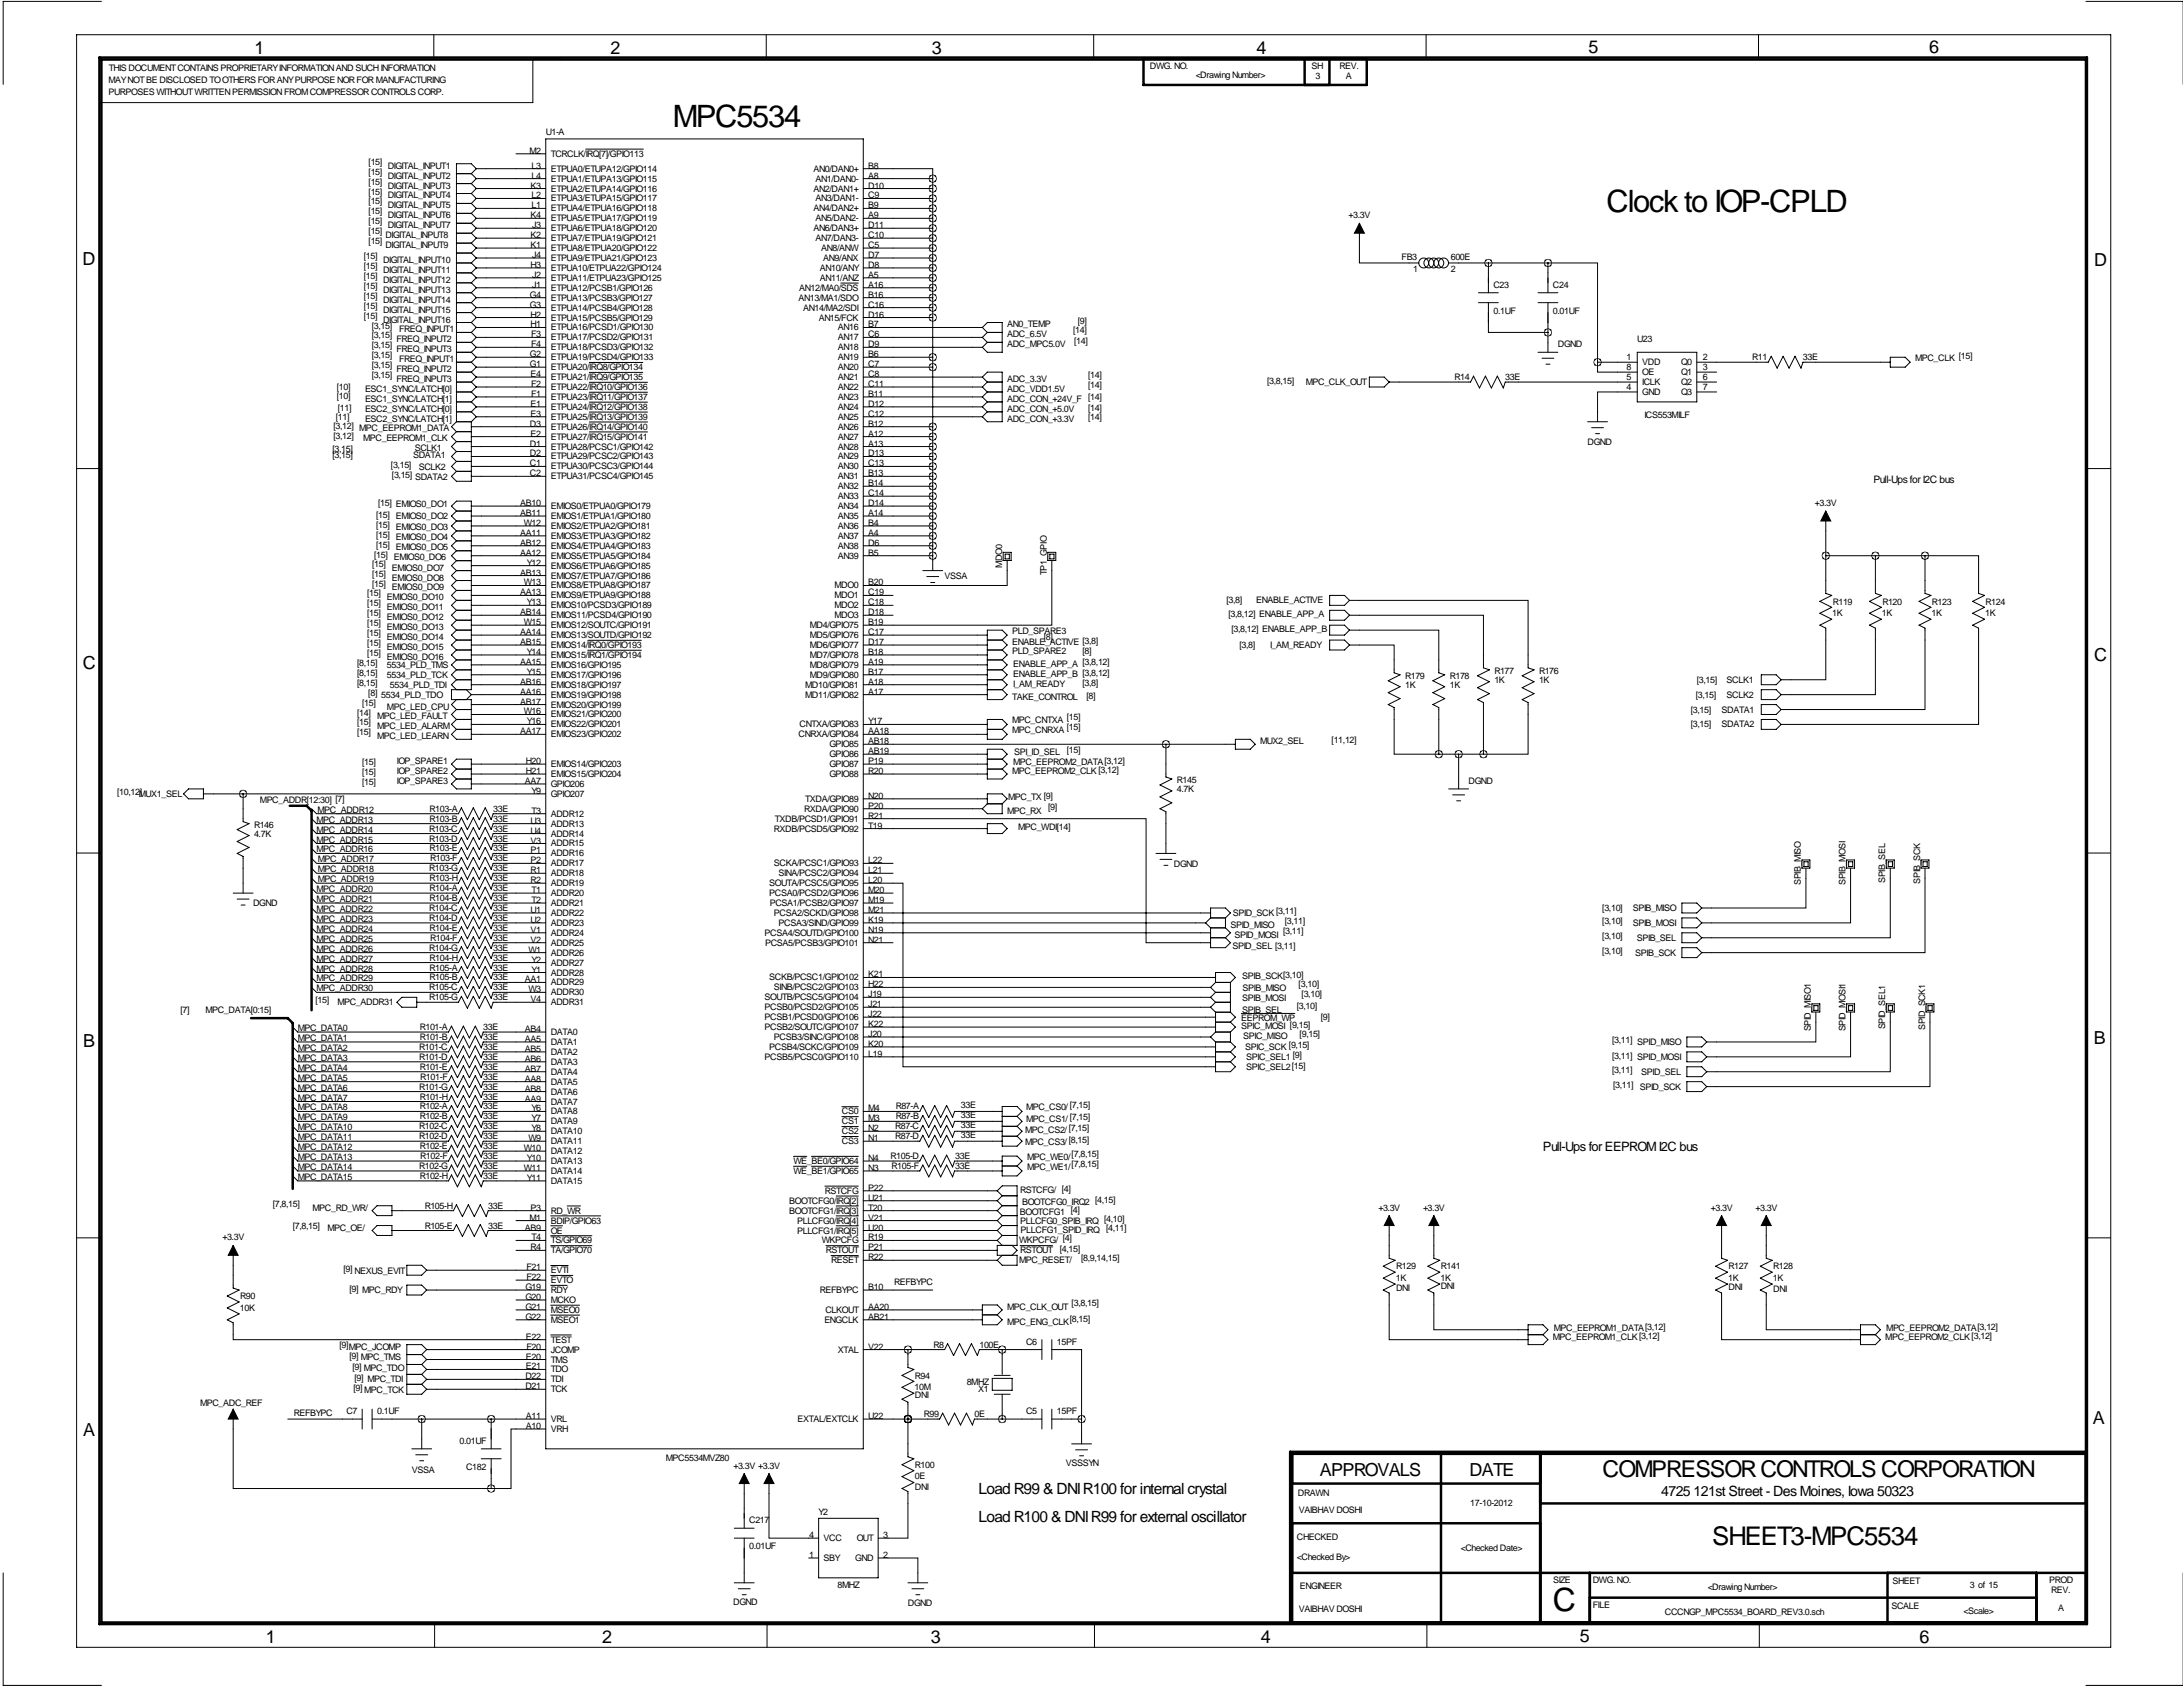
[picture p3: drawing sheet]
<svg xmlns="http://www.w3.org/2000/svg" width="559mm" height="432mm" viewBox="0 0 559 432" stroke-linecap="round" stroke-linejoin="round" font-family="sans-serif">
<defs><g id="words">
<text font-size="8.2" x="397.5" y="412.4">C</text>
<g font-size="7.9">
<text x="172.2" y="32.5">MPC5534</text>
<text x="411.2" y="54.4">Clock to IOP-CPLD</text>
</g>
<text font-size="6.6" x="438.3" y="395.4">SHEET3-MPC5534</text>
<text font-size="5.9" x="410.2" y="378">COMPRESSOR CONTROLS CORPORATION</text>
<g font-size="4.6">
<text x="65.1" y="13.7">1</text>
<text x="156.3" y="13.7">2</text>
<text x="238.5" y="13.7">3</text>
<text x="321.6" y="13.7">4</text>
<text x="406.6" y="13.5">5</text>
<text x="493.8" y="13.5">6</text>
<text x="21.1" y="67.9">D</text>
<text x="536.1" y="68.1">D</text>
<text x="21.2" y="171.1">C</text>
<text x="536" y="169.2">C</text>
<text x="21.3" y="268.1">B</text>
<text x="535.9" y="267.2">B</text>
<text x="535.7" y="364.5">A</text>
<text x="21.3" y="367.5">A</text>
<text x="337.8" y="377.7">APPROVALS</text>
<text x="376.2" y="377.7">DATE</text>
<text x="68" y="420.6">1</text>
<text x="154.1" y="420.6">2</text>
<text x="238.3" y="420.6">3</text>
<text x="322.7" y="420.5">4</text>
<text x="404.4" y="420.4">5</text>
<text x="491.4" y="420.6">6</text>
</g>
<g font-size="4">
<text x="250.4" y="382.5">Load R99 &amp; DNI R100 for internal crystal</text>
<text x="250.4" y="389.6">Load R100 &amp; DNI R99 for external oscillator</text>
</g>
<text font-size="3.6" x="425.2" y="383">4725 121st Street - Des Moines, Iowa 50323</text>
<text font-size="3.3" x="395" y="294.6">Pull-Ups for EEPROM I2C bus</text>
<text font-size="2.6" x="479.6" y="123.7">Pull-Ups for I2C bus</text>
<g font-size="2.3">
<text x="294.3" y="17.6">DWG. NO.</text>
<text x="335.7" y="17.7">SH</text>
<text x="342.9" y="17.8">REV.</text>
<text x="27.8" y="21.1">MAY NOT BE DISCLOSED TO OTHERS FOR ANY PURPOSE NOR FOR MANUFACTURING</text>
<text x="27.9" y="18.3">THIS DOCUMENT CONTAINS PROPRIETARY INFORMATION AND SUCH INFORMATION</text>
<text x="306.1" y="20.1">&lt;Drawing Number&gt;</text>
<text x="336.7" y="20.3">3</text>
<text x="344.5" y="20.3">A</text>
<text x="27.8" y="24.2">PURPOSES WITHOUT WRITTEN PERMISSION FROM COMPRESSOR CONTROLS CORP.</text>
<text x="139.7" y="34.5">U1-A</text>
<text x="135.5" y="39.4">M2</text>
<text x="141" y="40.1">TCRCLK/IRQ[7]/GPIO113</text>
<text x="94.4" y="42.2">[15]</text>
<text x="94.4" y="44.7">[15]</text>
<text x="94.4" y="47.3">[15]</text>
<text x="99.2" y="43.2">DIGITAL_INPUT1</text>
<text x="99.2" y="45.7">DIGITAL_INPUT2</text>
<text x="136.1" y="43.2">L3</text>
<text x="136.1" y="45.7">L4</text>
<text x="141" y="43.9">ETPUA0/ETUPA12/GPIO114</text>
<text x="141" y="46.5">ETPUA1/ETUPA13/GPIO115</text>
<text x="208.2" y="43.9">AN0/DAN0+</text>
<text x="208.8" y="46.5">AN1/DAN0-</text>
<text x="222.2" y="43.2">B8</text>
<text x="222.2" y="45.7">A8</text>
<text x="94.4" y="49.8">[15]</text>
<text x="94.4" y="52.3">[15]</text>
<text x="99.2" y="48.3">DIGITAL_INPUT3</text>
<text x="99.2" y="50.8">DIGITAL_INPUT4</text>
<text x="99.2" y="53.3">DIGITAL_INPUT5</text>
<text x="135.8" y="48.3">K3</text>
<text x="136.1" y="50.8">L2</text>
<text x="136.1" y="53.3">L1</text>
<text x="141" y="49">ETPUA2/ETUPA14/GPIO116</text>
<text x="141" y="51.6">ETPUA3/ETUPA15/GPIO117</text>
<text x="208.2" y="49">AN2/DAN1+</text>
<text x="208.8" y="51.6">AN3/DAN1-</text>
<text x="222.2" y="48.3">D10</text>
<text x="222.2" y="50.8">C9</text>
<text x="222.2" y="53.3">B9</text>
<text x="94.4" y="54.9">[15]</text>
<text x="94.4" y="57.4">[15]</text>
<text x="94.4" y="60">[15]</text>
<text x="99.2" y="55.9">DIGITAL_INPUT6</text>
<text x="99.2" y="58.4">DIGITAL_INPUT7</text>
<text x="135.8" y="55.9">K4</text>
<text x="136.2" y="58.4">J3</text>
<text x="141" y="54.1">ETPUA4/ETPUA16/GPIO118</text>
<text x="141" y="56.6">ETPUA5/ETPUA17/GPIO119</text>
<text x="141" y="59.2">ETPUA6/ETPUA18/GPIO120</text>
<text x="208.2" y="54.1">AN4/DAN2+</text>
<text x="208.2" y="59.2">AN6/DAN3+</text>
<text x="208.8" y="56.6">AN5/DAN2-</text>
<text x="222.2" y="55.9">A9</text>
<text x="222.2" y="58.4">D11</text>
<text x="345.2" y="55.9">+3.3V</text>
<text x="94.4" y="62.5">[15]</text>
<text x="98.6" y="61">DIGITAL_INPUT8</text>
<text x="98.6" y="63.5">DIGITAL_INPUT9</text>
<text x="135.8" y="61">K2</text>
<text x="135.8" y="63.5">K1</text>
<text x="141" y="61.7">ETPUA7/ETPUA19/GPIO121</text>
<text x="141" y="64.3">ETPUA8/ETPUA20/GPIO122</text>
<text x="208.8" y="61.7">AN7/DAN3-</text>
<text x="210.2" y="64.3">AN8/ANW</text>
<text x="222.2" y="61">C10</text>
<text x="222.2" y="63.5">C5</text>
<text x="93.1" y="66.3">[15]</text>
<text x="93.1" y="68.8">[15]</text>
<text x="93.1" y="71.4">[15]</text>
<text x="98" y="67.3">DIGITAL_INPUT10</text>
<text x="98" y="69.8">DIGITAL_INPUT11</text>
<text x="135.8" y="68.6">H3</text>
<text x="136.2" y="66">J4</text>
<text x="136.2" y="71.1">J2</text>
<text x="141" y="66.8">ETPUA9/ETPUA21/GPIO123</text>
<text x="141" y="69.3">ETPUA10/ETPUA22/GPIO124</text>
<text x="141" y="71.9">ETPUA11/ETPUA23/GPIO125</text>
<text x="209.8" y="69.3">AN10/ANY</text>
<text x="209.8" y="71.9">AN11/ANZ</text>
<text x="210.8" y="66.8">AN9/ANX</text>
<text x="222.2" y="66">D7</text>
<text x="222.2" y="68.6">D8</text>
<text x="222.2" y="71.1">A5</text>
<text x="358.8" y="66.5">FB3</text>
<text x="361.8" y="69.6">1</text>
<text x="371.3" y="69.6">2</text>
<text x="371.3" y="66.5">600E</text>
<text x="93.1" y="73.9">[15]</text>
<text x="93.1" y="76.5">[15]</text>
<text x="98" y="72.4">DIGITAL_INPUT12</text>
<text x="98" y="74.9">DIGITAL_INPUT13</text>
<text x="98" y="77.5">DIGITAL_INPUT14</text>
<text x="135.7" y="76.2">G4</text>
<text x="136.2" y="73.7">J1</text>
<text x="141" y="74.4">ETPUA12/PCSB1/GPIO126</text>
<text x="141" y="77">ETPUA13/PCSB3/GPIO127</text>
<text x="204.4" y="77">AN13/MA1/SDO</text>
<text x="204.6" y="74.4">AN12/MA0/SDS</text>
<text x="222.2" y="73.7">A16</text>
<text x="222.2" y="76.2">B16</text>
<text x="382.3" y="73.7">C23</text>
<text x="397.5" y="73.7">C24</text>
<text x="93.1" y="79">[15]</text>
<text x="93.1" y="81.5">[15]</text>
<text x="98" y="80">DIGITAL_INPUT15</text>
<text x="98" y="82.6">DIGITAL_INPUT16</text>
<text x="135.7" y="78.7">G3</text>
<text x="135.8" y="81.3">H2</text>
<text x="135.8" y="83.8">H1</text>
<text x="141" y="79.5">ETPUA14/PCSB4/GPIO128</text>
<text x="141" y="82">ETPUA15/PCSB5/GPIO129</text>
<text x="205.6" y="79.5">AN14/MA2/SDI</text>
<text x="209.6" y="82">AN15/FCK</text>
<text x="222.2" y="78.7">C16</text>
<text x="222.2" y="81.3">D16</text>
<text x="222.2" y="83.8">B7</text>
<text x="257.8" y="83.8">AN0_TEMP</text>
<text x="275.9" y="82.8">[9]</text>
<text x="382.3" y="80.3">0.1UF</text>
<text x="397.5" y="80.3">0.01UF</text>
<text x="95.2" y="84.1">[3,15]</text>
<text x="95.2" y="86.6">[3,15]</text>
<text x="95.2" y="89.2">[3,15]</text>
<text x="101.5" y="87.6">FREQ_INPUT2</text>
<text x="102.2" y="85.1">FREQ_INPUT1</text>
<text x="135.9" y="86.4">F3</text>
<text x="135.9" y="88.9">F4</text>
<text x="141" y="84.6">ETPUA16/PCSD1/GPIO130</text>
<text x="141" y="87.1">ETPUA17/PCSD2/GPIO131</text>
<text x="141" y="89.7">ETPUA18/PCSD3/GPIO132</text>
<text x="214.4" y="84.6">AN16</text>
<text x="214.4" y="87.1">AN17</text>
<text x="214.4" y="89.7">AN18</text>
<text x="222.2" y="86.4">C6</text>
<text x="222.2" y="88.9">D9</text>
<text x="257.8" y="86.4">ADC_6.5V</text>
<text x="257.8" y="88.9">ADC_MPC5.0V</text>
<text x="274.7" y="85.4">[14]</text>
<text x="275" y="88.1">[14]</text>
<text x="398.8" y="88.9">DGND</text>
<text x="419.1" y="87.6">U23</text>
<text x="95.2" y="91.7">[3,15]</text>
<text x="95.2" y="94.2">[3,15]</text>
<text x="101.5" y="90.2">FREQ_INPUT3</text>
<text x="101.5" y="95.3">FREQ_INPUT2</text>
<text x="102.2" y="92.7">FREQ_INPUT1</text>
<text x="135.7" y="91.4">G2</text>
<text x="135.7" y="94">G1</text>
<text x="141" y="92.2">ETPUA19/PCSD4/GPIO133</text>
<text x="141" y="94.7">ETPUA20/IRQ8/GPIO134</text>
<text x="214.4" y="92.2">AN19</text>
<text x="214.4" y="94.7">AN20</text>
<text x="222.2" y="91.4">B6</text>
<text x="222.2" y="94">C7</text>
<text x="416.4" y="92.2">1</text>
<text x="416.4" y="94.7">8</text>
<text x="420.4" y="93.5">VDD</text>
<text x="430.3" y="93.5">Q0</text>
<text x="435.9" y="92.2">2</text>
<text x="435.9" y="94.7">3</text>
<text x="448.6" y="92.2">R11</text>
<text x="461.5" y="92.2">33E</text>
<text x="490.2" y="92.5">MPC_CLK [15]</text>
<text x="86.2" y="99.8">[10]</text>
<text x="93.4" y="100.3">ESC1_SYNC/LATCH[0]</text>
<text x="95.2" y="96.8">[3,15]</text>
<text x="101.5" y="97.8">FREQ_INPUT3</text>
<text x="135.8" y="96.5">E4</text>
<text x="135.9" y="99.1">F2</text>
<text x="135.9" y="101.6">F1</text>
<text x="141" y="97.3">ETPUA21/IRQ9/GPIO135</text>
<text x="141" y="99.8">ETPUA22/IRQ10/GPIO136</text>
<text x="214.4" y="97.3">AN21</text>
<text x="214.4" y="99.8">AN22</text>
<text x="222.2" y="96.5">C8</text>
<text x="222.2" y="99.1">C11</text>
<text x="222.2" y="101.6">B11</text>
<text x="257.8" y="97.8">ADC_3.3V</text>
<text x="257.8" y="100.3">ADC_VDD1.5V</text>
<text x="278.5" y="96.8">[14]</text>
<text x="278.5" y="99.3">[14]</text>
<text x="324.4" y="98.3">[3,8,15]</text>
<text x="334.3" y="98.6">MPC_CLK_OUT</text>
<text x="372.4" y="97.3">R14</text>
<text x="385.3" y="97.3">33E</text>
<text x="416.4" y="99.8">4</text>
<text x="416.4" y="97.3">5</text>
<text x="420.4" y="101.1">GND</text>
<text x="420.4" y="96">OE</text>
<text x="420.4" y="98.6">ICLK</text>
<text x="430.3" y="96">Q1</text>
<text x="430.3" y="101.1">Q3</text>
<text x="430.3" y="98.6">Q2</text>
<text x="435.9" y="99.8">7</text>
<text x="435.9" y="97.3">6</text>
<text x="86" y="107.5">[11]</text>
<text x="86.2" y="102.1">[10]</text>
<text x="86.5" y="105.2">[11]</text>
<text x="93.4" y="102.9">ESC1_SYNC/LATCH[1]</text>
<text x="93.4" y="105.4">ESC2_SYNC/LATCH[0]</text>
<text x="93.4" y="108">ESC2_SYNC/LATCH[1]</text>
<text x="135.8" y="104.1">E1</text>
<text x="135.8" y="106.7">E3</text>
<text x="141" y="102.4">ETPUA23/IRQ11/GPIO137</text>
<text x="141" y="104.9">ETPUA24/IRQ12/GPIO138</text>
<text x="141" y="107.4">ETPUA25/IRQ13/GPIO139</text>
<text x="214.4" y="102.4">AN23</text>
<text x="214.4" y="104.9">AN24</text>
<text x="214.4" y="107.4">AN25</text>
<text x="222.2" y="104.1">D12</text>
<text x="222.2" y="106.7">C12</text>
<text x="257.8" y="102.9">ADC_CON_+24V_F [14]</text>
<text x="257.8" y="105.4">ADC_CON_+5.0V</text>
<text x="257.8" y="108">ADC_CON_+3.3V</text>
<text x="278.5" y="105.2">[14]</text>
<text x="278.5" y="107.5">[14]</text>
<text x="420.9" y="106.9">ICS553MILF</text>
<text x="85.3" y="109.7">[3,12] MPC_EEPROM1_DATA</text>
<text x="85.3" y="112.3">[3,12]</text>
<text x="93" y="112.8">MPC_EEPROM1_CLK</text>
<text x="135.7" y="109.2">D3</text>
<text x="135.8" y="111.8">E2</text>
<text x="141" y="110">ETPUA26/IRQ14/GPIO140</text>
<text x="141" y="112.5">ETPUA27/IRQ15/GPIO141</text>
<text x="214.4" y="110">AN26</text>
<text x="214.4" y="112.5">AN27</text>
<text x="222.2" y="109.2">B12</text>
<text x="222.2" y="111.8">A12</text>
<text x="406.4" y="113.8">DGND</text>
<text x="85.1" y="115.6">[3,15]</text>
<text x="85.1" y="117.1">[3,15]</text>
<text x="100.1" y="119.9">[3,15]</text>
<text x="105.7" y="117.3">SDATA1</text>
<text x="106.2" y="115.3">SCLK1</text>
<text x="135.7" y="114.3">D1</text>
<text x="135.7" y="116.8">D2</text>
<text x="135.7" y="119.4">C1</text>
<text x="141" y="115.1">ETPUA28/PCSC1/GPIO142</text>
<text x="141" y="117.6">ETPUA29/PCSC2/GPIO143</text>
<text x="214.4" y="115.1">AN28</text>
<text x="214.4" y="117.6">AN29</text>
<text x="222.2" y="114.3">A13</text>
<text x="222.2" y="116.8">D13</text>
<text x="222.2" y="119.4">C13</text>
<text x="100.3" y="122.4">[3,15] SDATA2</text>
<text x="107.2" y="120.4">SCLK2</text>
<text x="135.7" y="121.9">C2</text>
<text x="141" y="120.1">ETPUA30/PCSC3/GPIO144</text>
<text x="141" y="122.7">ETPUA31/PCSC4/GPIO145</text>
<text x="214.4" y="120.1">AN30</text>
<text x="214.4" y="122.7">AN31</text>
<text x="214.4" y="125.2">AN32</text>
<text x="222.2" y="121.9">B13</text>
<text x="222.2" y="124.5">B14</text>
<text x="96.8" y="129.5">[15] EMIOS0_DO1</text>
<text x="133.2" y="129.5">AB10</text>
<text x="141" y="130.3">EMIOS0/ETPUA0/GPIO179</text>
<text x="214.4" y="127.8">AN33</text>
<text x="214.4" y="130.3">AN34</text>
<text x="222.2" y="127">C14</text>
<text x="222.2" y="129.5">D14</text>
<text x="464.6" y="129.5">+3.3V</text>
<text x="96.3" y="132.6">[15]</text>
<text x="96.3" y="135.1">[15]</text>
<text x="96.3" y="137.7">[15]</text>
<text x="101.3" y="132.8">EMIOS0_DO2</text>
<text x="101.3" y="135.6">EMIOS0_DO3</text>
<text x="133.2" y="132.1">AB11</text>
<text x="133.2" y="137.2">AA11</text>
<text x="134.1" y="134.6">W12</text>
<text x="141" y="132.8">EMIOS1/ETPUA1/GPIO180</text>
<text x="141" y="135.4">EMIOS2/ETPUA2/GPIO181</text>
<text x="141" y="137.9">EMIOS3/ETPUA3/GPIO182</text>
<text x="214.4" y="132.8">AN35</text>
<text x="214.4" y="135.4">AN36</text>
<text x="214.4" y="137.9">AN37</text>
<text x="222.2" y="132.1">A14</text>
<text x="222.2" y="134.6">B4</text>
<text x="222.2" y="137.2">A4</text>
<text x="95.8" y="142.8">[15]</text>
<text x="96.3" y="140.2">[15]</text>
<text x="100.8" y="143.3">EMIOS0_DO6</text>
<text x="101.3" y="138.2">EMIOS0_DO4</text>
<text x="101.3" y="140.7">EMIOS0_DO5</text>
<text x="133.2" y="139.7">AB12</text>
<text x="133.2" y="142.2">AA12</text>
<text x="141" y="140.5">EMIOS4/ETPUA4/GPIO183</text>
<text x="141" y="143">EMIOS5/ETPUA5/GPIO184</text>
<text x="214.4" y="140.5">AN38</text>
<text x="214.4" y="143">AN39</text>
<text x="222.2" y="139.7">D6</text>
<text x="222.2" y="142.2">B5</text>
<text x="95.2" y="145">[15]</text>
<text x="95.2" y="147.6">[15]</text>
<text x="100.3" y="146.1">EMIOS0_DO7</text>
<text x="100.3" y="148.6">EMIOS0_DO8</text>
<text x="133.2" y="147.3">AB13</text>
<text x="134.1" y="149.9">W13</text>
<text x="134.9" y="144.8">Y12</text>
<text x="141" y="145.5">EMIOS6/ETPUA6/GPIO185</text>
<text x="141" y="148.1">EMIOS7/ETPUA7/GPIO186</text>
<text x="222.2" y="149.9">B20</text>
<text x="241.8" y="148.1">VSSA</text>
<text x="256.5" y="145.3" transform="rotate(-90 256.5 145.3)">MDO0</text>
<text x="268" y="147.2" transform="rotate(-90 268 147.2)">TP1_GPIO</text>
<text x="94" y="152.7">[15]</text>
<text x="94" y="155.2">[15]</text>
<text x="95.2" y="150.1">[15]</text>
<text x="99.1" y="153.7">EMIOS0_DO10</text>
<text x="100.3" y="151.1">EMIOS0_DO9</text>
<text x="133.2" y="152.4">AA13</text>
<text x="134.9" y="154.9">Y13</text>
<text x="141" y="150.6">EMIOS8/ETPUA8/GPIO187</text>
<text x="141" y="153.2">EMIOS9/ETPUA9/GPIO188</text>
<text x="141" y="155.7">EMIOS10/PCSD3/GPIO189</text>
<text x="213.6" y="150.6">MDO0</text>
<text x="213.6" y="155.7">MDO2</text>
<text x="213.6" y="153.2">MDO1</text>
<text x="222.2" y="154.9">C18</text>
<text x="222.2" y="152.4">C19</text>
<text x="313.9" y="154.4">[3,8]</text>
<text x="321.6" y="154.4">ENABLE_ACTIVE</text>
<text x="469.1" y="154.7">R119</text>
<text x="481.8" y="154.7">R120</text>
<text x="494.5" y="154.7">R123</text>
<text x="508.3" y="154.7">R124</text>
<text x="94" y="157.7">[15]</text>
<text x="94" y="160.3">[15]</text>
<text x="99.1" y="156.2">EMIOS0_DO11</text>
<text x="99.1" y="158.8">EMIOS0_DO12</text>
<text x="99.1" y="161.3">EMIOS0_DO13</text>
<text x="133.2" y="157.5">AB14</text>
<text x="134.1" y="160">W15</text>
<text x="141" y="158.2">EMIOS11/PCSD4/GPIO190</text>
<text x="141" y="160.8">EMIOS12/SOUTC/GPIO191</text>
<text x="207.3" y="160.8">MD4/GPIO75</text>
<text x="213.6" y="158.2">MDO3</text>
<text x="222.2" y="157.5">D18</text>
<text x="222.2" y="160">B19</text>
<text x="314.5" y="158">[3,8,12] ENABLE_APP_A</text>
<text x="315.2" y="161.8">[3,8,12] ENABLE_APP_B</text>
<text x="469" y="157.7">1K</text>
<text x="481.7" y="157.7">1K</text>
<text x="494.4" y="157.7">1K</text>
<text x="508.2" y="157.7">1K</text>
<text x="94" y="162.8">[15]</text>
<text x="94" y="165.4">[15]</text>
<text x="94" y="167.9">[15]</text>
<text x="99.1" y="163.8">EMIOS0_DO14</text>
<text x="99.1" y="166.4">EMIOS0_DO15</text>
<text x="133.2" y="162.6">AA14</text>
<text x="133.2" y="165.1">AB15</text>
<text x="134.9" y="167.6">Y14</text>
<text x="141" y="163.3">EMIOS13/SOUTD/GPIO192</text>
<text x="141" y="165.9">EMIOS14/IRQ0/GPIO193</text>
<text x="207.3" y="163.3">MD5/GPIO76</text>
<text x="207.3" y="165.9">MD6/GPIO77</text>
<text x="222.2" y="162.6">C17</text>
<text x="222.2" y="165.1">D17</text>
<text x="222.2" y="167.6">B18</text>
<text x="259.1" y="165.1">ENABLE_ACTIVE [3,8]</text>
<text x="259.1" y="167.4">PLD_SPARE2</text>
<text x="259.1" y="162.3">PLD_SPARE3</text>
<text x="267.2" y="163.8">[8]</text>
<text x="277.1" y="167.4">[8]</text>
<text x="317.2" y="165.9">[3,8]</text>
<text x="325.1" y="165.9">I_AM_READY</text>
<text x="91.4" y="170.4">[8,15]</text>
<text x="91.4" y="173">[8,15]</text>
<text x="99.1" y="168.9">EMIOS0_DO16</text>
<text x="99.1" y="170.9">5534_PLD_TMS</text>
<text x="99.1" y="173.5">5534_PLD_TCK</text>
<text x="133.2" y="170.2">AA15</text>
<text x="134.9" y="172.7">Y15</text>
<text x="141" y="168.4">EMIOS15/IRQ1/GPIO194</text>
<text x="141" y="170.9">EMIOS16/GPIO195</text>
<text x="141" y="173.5">EMIOS17/GPIO196</text>
<text x="207.3" y="168.4">MD7/GPIO78</text>
<text x="207.3" y="170.9">MD8/GPIO79</text>
<text x="207.3" y="173.5">MD9/GPIO80</text>
<text x="222.2" y="170.2">A19</text>
<text x="222.2" y="172.7">B17</text>
<text x="259.3" y="170.7">ENABLE_APP_A [3,8,12]</text>
<text x="259.3" y="173.2">ENABLE_APP_B [3,8,12]</text>
<text x="359.7" y="173.7">R179</text>
<text x="371.1" y="173.7">R178</text>
<text x="382.5" y="172.5">R177</text>
<text x="394" y="172.5">R176</text>
<text x="91.4" y="175.5">[8,15]</text>
<text x="94.3" y="178.1">[8] 5534_PLD_TDO</text>
<text x="99.8" y="176">5534_PLD_TDI</text>
<text x="133.2" y="175.3">AB16</text>
<text x="133.2" y="177.8">AA16</text>
<text x="141" y="176">EMIOS18/GPIO197</text>
<text x="141" y="178.6">EMIOS19/GPIO198</text>
<text x="206.1" y="176">MD10/GPIO81</text>
<text x="206.1" y="178.6">MD11/GPIO82</text>
<text x="222.2" y="175.3">A18</text>
<text x="222.2" y="177.8">A17</text>
<text x="259.1" y="179.1">TAKE_CONTROL</text>
<text x="259.3" y="175.8">I_AM_READY</text>
<text x="277.1" y="175.5">[3,8]</text>
<text x="278.1" y="178.8">[8]</text>
<text x="359.7" y="176">1K</text>
<text x="371.1" y="176">1K</text>
<text x="382.5" y="174.8">1K</text>
<text x="394" y="174.8">1K</text>
<text x="434.1" y="178.6">[3,15]</text>
<text x="434.3" y="174.8">[3,15]</text>
<text x="442" y="174.8">SCLK1</text>
<text x="442" y="178.6">SCLK2</text>
<text x="91.4" y="185.7">[15]</text>
<text x="91.4" y="183.1">[14]</text>
<text x="92.7" y="180.6">[15]</text>
<text x="96.5" y="184.1">MPC_LED_FAULT</text>
<text x="99.1" y="181.6">MPC_LED_CPU</text>
<text x="133.2" y="180.3">AB17</text>
<text x="134.1" y="182.9">W16</text>
<text x="134.9" y="185.4">Y16</text>
<text x="141" y="181.1">EMIOS20/GPIO199</text>
<text x="141" y="183.6">EMIOS21/GPIO200</text>
<text x="222.2" y="185.4">Y17</text>
<text x="259.1" y="185.2">MPC_CNTXA</text>
<text x="273" y="184.4">[15]</text>
<text x="432.8" y="182.4">[3,15]</text>
<text x="440.7" y="182.4">SDATA1</text>
<text x="91.4" y="188.2">[15]</text>
<text x="96.5" y="186.7">MPC_LED_ALARM</text>
<text x="96.5" y="189.2">MPC_LED_LEARN</text>
<text x="133.2" y="188">AA17</text>
<text x="141" y="186.2">EMIOS22/GPIO201</text>
<text x="141" y="188.7">EMIOS23/GPIO202</text>
<text x="204.4" y="188.7">CNRXA/GPIO84</text>
<text x="204.7" y="186.2">CNTXA/GPIO83</text>
<text x="212.3" y="191.3">GPIO85</text>
<text x="222.2" y="188">AA18</text>
<text x="222.2" y="190.5">AB18</text>
<text x="259.1" y="187.7">MPC_CNRXA</text>
<text x="273" y="187">[15]</text>
<text x="322.6" y="190.5">MUX2_SEL</text>
<text x="340.9" y="190.3">[11,12]</text>
<text x="432.8" y="186.2">[3,15]</text>
<text x="440.7" y="186.2">SDATA2</text>
<text x="92.7" y="195.8">[15]</text>
<text x="101.6" y="195.6">IOP_SPARE1</text>
<text x="134.6" y="195.6">H20</text>
<text x="141" y="196.3">EMIOS14/GPIO203</text>
<text x="212.3" y="196.3">GPIO87</text>
<text x="212.3" y="193.8">GPIO86</text>
<text x="222.2" y="195.6">P19</text>
<text x="222.2" y="193">AB19</text>
<text x="259.3" y="195.8">MPC_EEPROM2_DATA[3,12]</text>
<text x="259.6" y="193.3">SPI_ID_SEL</text>
<text x="273" y="192.8">[15]</text>
<text x="30" y="203.5">[10,12]MUX1_SEL</text>
<text x="92.7" y="198.4">[15]</text>
<text x="92.7" y="200.9">[15]</text>
<text x="101.6" y="198.1">IOP_SPARE2</text>
<text x="101.6" y="200.7">IOP_SPARE3</text>
<text x="134.3" y="200.7">AA7</text>
<text x="134.6" y="198.1">H21</text>
<text x="136.1" y="203.2">Y9</text>
<text x="141" y="198.9">EMIOS15/GPIO204</text>
<text x="141" y="201.4">GPIO206</text>
<text x="141" y="204">GPIO207</text>
<text x="212.3" y="198.9">GPIO88</text>
<text x="222.2" y="198.1">R20</text>
<text x="259.1" y="198.1">MPC_EEPROM2_CLK [3,12]</text>
<text x="301.2" y="200.4">R145</text>
<text x="301.2" y="202.7">4.7K</text>
<text x="375.9" y="200.7">DGND</text>
<text x="66.5" y="205.5">MPC_ADDR[12:30] [7]</text>
<text x="81.3" y="208">MPC_ADDR12</text>
<text x="110" y="207.8">R103-A</text>
<text x="126.2" y="207.8">33E</text>
<text x="136.1" y="208.3">T3</text>
<text x="141" y="209">ADDR12</text>
<text x="205.9" y="207.8">RXDA/GPIO90</text>
<text x="206.1" y="205.2">TXDA/GPIO89</text>
<text x="222.2" y="204.5">N20</text>
<text x="222.2" y="207">P20</text>
<text x="222.2" y="209.5">R21</text>
<text x="257.8" y="208.3">MPC_RX</text>
<text x="258.1" y="204.7">MPC_TX [9]</text>
<text x="268.3" y="207.3">[9]</text>
<text x="65" y="211.8">R146</text>
<text x="65" y="214.1">4.7K</text>
<text x="81" y="210.6">MPC_ADDR13</text>
<text x="81" y="213.1">MPC_ADDR14</text>
<text x="81" y="215.6">MPC_ADDR15</text>
<text x="109.8" y="212.9">R103-C</text>
<text x="109.8" y="215.4">R103-D</text>
<text x="110" y="210.3">R103-B</text>
<text x="126.2" y="210.3">33E</text>
<text x="126.2" y="212.9">33E</text>
<text x="126.2" y="215.4">33E</text>
<text x="135.8" y="210.8">U3</text>
<text x="135.8" y="213.4">U4</text>
<text x="135.8" y="215.9">V3</text>
<text x="141" y="211.6">ADDR13</text>
<text x="141" y="214.1">ADDR14</text>
<text x="198.1" y="212.9">RXDB/PCSD5/GPIO92</text>
<text x="198.4" y="210.3">TXDB/PCSD1/GPIO91</text>
<text x="222.2" y="212.1">T19</text>
<text x="260.6" y="212.4">MPC_WDI[14]</text>
<text x="81" y="218.2">MPC_ADDR16</text>
<text x="81.3" y="220.6">MPC_ADDR17</text>
<text x="110" y="217.9">R103-E</text>
<text x="110.1" y="220.5">R103-F</text>
<text x="126.2" y="217.9">33E</text>
<text x="126.2" y="220.5">33E</text>
<text x="135.8" y="218.4">P1</text>
<text x="135.8" y="221">P2</text>
<text x="141" y="216.7">ADDR15</text>
<text x="141" y="219.2">ADDR16</text>
<text x="141" y="221.7">ADDR17</text>
<text x="198.1" y="221.7">SCKA/PCSC1/GPIO93</text>
<text x="222.2" y="221">L22</text>
<text x="300.5" y="222">DGND</text>
<text x="81.3" y="223.2">MPC_ADDR18</text>
<text x="81.3" y="225.7">MPC_ADDR19</text>
<text x="109.8" y="223">R103-G</text>
<text x="110" y="225.6">R103-H</text>
<text x="126.2" y="223">33E</text>
<text x="126.2" y="225.6">33E</text>
<text x="135.8" y="223.5">R1</text>
<text x="135.8" y="226.1">R2</text>
<text x="141" y="224.3">ADDR18</text>
<text x="141" y="226.8">ADDR19</text>
<text x="196.9" y="226.8">SOUTA/PCSC5/GPIO95</text>
<text x="199.3" y="224.3">SINA/PCSC2/GPIO94</text>
<text x="222.2" y="223.5">L21</text>
<text x="222.2" y="226.1">L20</text>
<text x="461" y="226.5" transform="rotate(-90 461 226.5)">SPIB_MISO</text>
<text x="472.4" y="226.5" transform="rotate(-90 472.4 226.5)">SPIB_MOSI</text>
<text x="482.6" y="226" transform="rotate(-90 482.6 226)">SPIB_SEL</text>
<text x="491.5" y="226.2" transform="rotate(-90 491.5 226.2)">SPIB_SCK</text>
<text x="64.8" y="231.9">DGND</text>
<text x="81" y="228.3">MPC_ADDR20</text>
<text x="81" y="230.9">MPC_ADDR21</text>
<text x="81" y="233.4">MPC_ADDR22</text>
<text x="109.8" y="233.2">R104-C</text>
<text x="110" y="228.1">R104-A</text>
<text x="110" y="230.6">R104-B</text>
<text x="126.2" y="228.1">33E</text>
<text x="126.2" y="230.6">33E</text>
<text x="126.2" y="233.2">33E</text>
<text x="135.8" y="233.7">U1</text>
<text x="136.1" y="228.6">T1</text>
<text x="136.1" y="231.1">T2</text>
<text x="141" y="229.4">ADDR20</text>
<text x="141" y="231.9">ADDR21</text>
<text x="196.9" y="229.4">PCSA0/PCSD2/GPIO96</text>
<text x="197" y="231.9">PCSA1/PCSB2/GPIO97</text>
<text x="222.2" y="228.6">M20</text>
<text x="222.2" y="231.1">M19</text>
<text x="222.2" y="233.7">M21</text>
<text x="410.2" y="233.2">[3,10]</text>
<text x="417.9" y="233.2">SPIB_MISO</text>
<text x="81" y="236">MPC_ADDR23</text>
<text x="81" y="238.5">MPC_ADDR24</text>
<text x="109.8" y="235.7">R104-D</text>
<text x="110" y="238.3">R104-E</text>
<text x="126.2" y="235.7">33E</text>
<text x="126.2" y="238.3">33E</text>
<text x="135.8" y="236.2">U2</text>
<text x="135.8" y="238.8">V1</text>
<text x="141" y="234.4">ADDR22</text>
<text x="141" y="237">ADDR23</text>
<text x="141" y="239.5">ADDR24</text>
<text x="195.7" y="239.5">PCSA4/SOUTD/GPIO100</text>
<text x="198.1" y="234.4">PCSA2/SCKD/GPIO98</text>
<text x="199.3" y="237">PCSA3/SIND/GPIO99</text>
<text x="222.2" y="236.2">K19</text>
<text x="222.2" y="238.8">N19</text>
<text x="315" y="237.5">SPID_MISO</text>
<text x="315.6" y="234.4">SPID_SCK [3,11]</text>
<text x="328.4" y="239">[3,11]</text>
<text x="328.9" y="236.5">[3,11]</text>
<text x="410.2" y="236.5">[3,10]</text>
<text x="417.9" y="237">SPIB_MOSI</text>
<text x="81" y="241">MPC_ADDR25</text>
<text x="81" y="243.6">MPC_ADDR26</text>
<text x="109.8" y="243.3">R104-G</text>
<text x="110" y="245.9">R104-H</text>
<text x="110.1" y="240.8">R104-F</text>
<text x="126.2" y="240.8">33E</text>
<text x="126.2" y="243.3">33E</text>
<text x="126.2" y="245.9">33E</text>
<text x="135.3" y="243.8">W1</text>
<text x="135.8" y="241.3">V2</text>
<text x="141" y="242.1">ADDR25</text>
<text x="141" y="244.6">ADDR26</text>
<text x="195.9" y="242.1">PCSA5/PCSB3/GPIO101</text>
<text x="222.2" y="241.3">N21</text>
<text x="315.5" y="242.8">SPID_SEL [3,11]</text>
<text x="316" y="240">SPID_MOSI</text>
<text x="410.2" y="240.3">[3,10]</text>
<text x="410.2" y="244.1">[3,10]</text>
<text x="418.6" y="244.6">SPIB_SCK</text>
<text x="419" y="240.8">SPIB_SEL</text>
<text x="81" y="246.1">MPC_ADDR27</text>
<text x="81" y="248.7">MPC_ADDR28</text>
<text x="81" y="251.2">MPC_ADDR29</text>
<text x="110" y="248.4">R105-A</text>
<text x="110" y="251">R105-B</text>
<text x="126.2" y="248.4">33E</text>
<text x="126.2" y="251">33E</text>
<text x="134.3" y="251.5">AA1</text>
<text x="136.1" y="246.4">Y2</text>
<text x="136.1" y="248.9">Y1</text>
<text x="141" y="247.1">ADDR27</text>
<text x="141" y="249.7">ADDR28</text>
<text x="196.9" y="251">SCKB/PCSC1/GPIO102</text>
<text x="222.2" y="250.2">K21</text>
<text x="318" y="250.7">SPIB_SCK[3,10]</text>
<text x="80.8" y="256.8">[15]</text>
<text x="81" y="253.7">MPC_ADDR30</text>
<text x="86.4" y="257.3">MPC_ADDR31</text>
<text x="109.8" y="253.5">R105-C</text>
<text x="109.8" y="256">R105-G</text>
<text x="126.2" y="253.5">33E</text>
<text x="126.2" y="256">33E</text>
<text x="135.3" y="254">W3</text>
<text x="135.8" y="256.5">V4</text>
<text x="141" y="254.8">ADDR30</text>
<text x="141" y="252.2">ADDR29</text>
<text x="141" y="257.3">ADDR31</text>
<text x="195.7" y="256">SOUTB/PCSC5/GPIO104</text>
<text x="198.1" y="253.5">SINB/PCSC2/GPIO103</text>
<text x="222.2" y="257.8">J21</text>
<text x="222.2" y="252.7">H22</text>
<text x="222.2" y="255.3">J19</text>
<text x="318" y="256.3">SPIB_MOSI</text>
<text x="318.1" y="253.7">SPIB_MISO</text>
<text x="332.4" y="252.7">[3,10]</text>
<text x="333.2" y="255.3">[3,10]</text>
<text x="46.2" y="259.2">[7]</text>
<text x="52.6" y="259.3">MPC_DATA[0:15]</text>
<text x="76.2" y="263.9">MPC_DATA0</text>
<text x="107.4" y="263.7">R101-A</text>
<text x="123.7" y="263.7">33E</text>
<text x="195.7" y="258.6">PCSB0/PCSD2/GPIO105</text>
<text x="195.7" y="261.1">PCSB1/PCSD0/GPIO106</text>
<text x="195.7" y="263.7">PCSB2/SOUTC/GPIO107</text>
<text x="222.2" y="260.3">J22</text>
<text x="222.2" y="262.9">K22</text>
<text x="317.8" y="263.4">SPIC_MOSI [9,15]</text>
<text x="317.8" y="261.4">EEPROM_WP</text>
<text x="318" y="259.3">SPIB_SEL</text>
<text x="331.9" y="258.3">[3,10]</text>
<text x="338.1" y="261.1">[9]</text>
<text x="482.6" y="263.5" transform="rotate(-90 482.6 263.5)">SPID_SEL1</text>
<text x="492.8" y="263.7" transform="rotate(-90 492.8 263.7)">SPID_SCK1</text>
<text x="76.2" y="266.4">MPC_DATA1</text>
<text x="76.2" y="269">MPC_DATA2</text>
<text x="107.3" y="268.7">R101-C</text>
<text x="107.4" y="266.2">R101-B</text>
<text x="123.7" y="266.2">33E</text>
<text x="123.7" y="268.7">33E</text>
<text x="134.3" y="269.2">AB5</text>
<text x="134.3" y="264.2">AB4</text>
<text x="134.3" y="266.7">AA5</text>
<text x="141" y="264.9">DATA0</text>
<text x="141" y="267.5">DATA1</text>
<text x="196.9" y="268.7">PCSB4/SCKC/GPIO109</text>
<text x="198.1" y="266.2">PCSB3/SINC/GPIO108</text>
<text x="222.2" y="265.4">J20</text>
<text x="222.2" y="268">K20</text>
<text x="318.3" y="265.9">SPIC_MISO</text>
<text x="318.8" y="268.7">SPIC_SCK [9,15]</text>
<text x="332.7" y="265.4">[9,15]</text>
<text x="412.7" y="267">[3,11] SPID_MISO</text>
<text x="463.5" y="264" transform="rotate(-90 463.5 264)">SPID_MISO1</text>
<text x="472.4" y="264" transform="rotate(-90 472.4 264)">SPID_MOSI1</text>
<text x="76.2" y="271.5">MPC_DATA3</text>
<text x="76.2" y="274.1">MPC_DATA4</text>
<text x="107.3" y="271.3">R101-D</text>
<text x="107.4" y="273.8">R101-E</text>
<text x="123.7" y="271.3">33E</text>
<text x="123.7" y="273.8">33E</text>
<text x="134.3" y="271.8">AB6</text>
<text x="134.3" y="274.3">AB7</text>
<text x="141" y="272.5">DATA3</text>
<text x="141" y="275.1">DATA4</text>
<text x="141" y="270">DATA2</text>
<text x="195.7" y="271.3">PCSB5/PCSC0/GPIO110</text>
<text x="222.2" y="270.5">L19</text>
<text x="319" y="271.3">SPIC_SEL1 [9]</text>
<text x="319" y="273.8">SPIC_SEL2[15]</text>
<text x="412.7" y="271">[3,11] SPID_MOSI</text>
<text x="412.7" y="274.6">[3,11]</text>
<text x="420.1" y="275.1">SPID_SEL</text>
<text x="76.2" y="276.6">MPC_DATA5</text>
<text x="76.2" y="279.1">MPC_DATA6</text>
<text x="76.2" y="281.7">MPC_DATA7</text>
<text x="107.3" y="278.9">R101-G</text>
<text x="107.4" y="281.4">R101-H</text>
<text x="107.6" y="276.4">R101-F</text>
<text x="123.7" y="276.4">33E</text>
<text x="123.7" y="278.9">33E</text>
<text x="123.7" y="281.4">33E</text>
<text x="134.3" y="276.9">AA8</text>
<text x="134.3" y="279.4">AB8</text>
<text x="134.3" y="281.9">AA9</text>
<text x="141" y="277.6">DATA5</text>
<text x="141" y="280.2">DATA6</text>
<text x="412.9" y="278.4">[3,11]</text>
<text x="419.7" y="278.9">SPID_SCK</text>
<text x="76.2" y="284.2">MPC_DATA8</text>
<text x="76.2" y="286.8">MPC_DATA9</text>
<text x="107.4" y="284">R102-A</text>
<text x="107.4" y="286.5">R102-B</text>
<text x="123.7" y="284">33E</text>
<text x="123.7" y="286.5">33E</text>
<text x="136.1" y="284.5">Y6</text>
<text x="136.1" y="287">Y7</text>
<text x="141" y="282.7">DATA7</text>
<text x="141" y="285.2">DATA8</text>
<text x="141" y="287.8">DATA9</text>
<text x="215.5" y="285.2">CS0</text>
<text x="215.5" y="287.8">CS1</text>
<text x="222.2" y="284.5">M4</text>
<text x="222.2" y="287">M3</text>
<text x="229.3" y="284">R87-A</text>
<text x="229.3" y="286.5">R87-B</text>
<text x="246" y="283.7">33E</text>
<text x="246" y="286.3">33E</text>
<text x="262.6" y="284.2">MPC_CS0/[7,15]</text>
<text x="262.6" y="287.3">MPC_CS1/[7,15]</text>
<text x="76.2" y="289.3">MPC_DATA10</text>
<text x="76.2" y="291.8">MPC_DATA11</text>
<text x="107.3" y="289.1">R102-C</text>
<text x="107.3" y="291.6">R102-D</text>
<text x="123.7" y="289.1">33E</text>
<text x="123.7" y="291.6">33E</text>
<text x="135.3" y="292.1">W9</text>
<text x="136.1" y="289.6">Y8</text>
<text x="141" y="290.3">DATA10</text>
<text x="141" y="292.9">DATA11</text>
<text x="215.5" y="290.3">CS2</text>
<text x="215.5" y="292.9">CS3</text>
<text x="222.2" y="289.6">N2</text>
<text x="222.2" y="292.1">N1</text>
<text x="229.1" y="289.1">R87-C</text>
<text x="229.1" y="291.6">R87-D</text>
<text x="246" y="288.8">33E</text>
<text x="246" y="291.3">33E</text>
<text x="262.4" y="290.1">MPC_CS2/[7,15]</text>
<text x="262.4" y="293.1">MPC_CS3/[8,15]</text>
<text x="76.2" y="294.4">MPC_DATA12</text>
<text x="76.2" y="296.9">MPC_DATA13</text>
<text x="76.2" y="299.5">MPC_DATA14</text>
<text x="107.3" y="299.2">R102-G</text>
<text x="107.4" y="294.1">R102-E</text>
<text x="107.6" y="296.7">R102-F</text>
<text x="123.7" y="294.1">33E</text>
<text x="123.7" y="296.7">33E</text>
<text x="123.7" y="299.2">33E</text>
<text x="134.1" y="294.6">W10</text>
<text x="134.1" y="299.7">W11</text>
<text x="134.9" y="297.2">Y10</text>
<text x="141" y="295.4">DATA12</text>
<text x="141" y="297.9">DATA13</text>
<text x="203.1" y="297.9">WE_BE0/GPIO64</text>
<text x="222.2" y="297.2">N4</text>
<text x="222.2" y="299.7">N3</text>
<text x="228" y="296.7">R105-D</text>
<text x="228.2" y="299.3">R105-F</text>
<text x="244.5" y="299.2">33E</text>
<text x="244.5" y="296.7">33E</text>
<text x="262.9" y="296.9">MPC_WE0/</text>
<text x="262.9" y="299.5">MPC_WE1/</text>
<text x="274.3" y="296.2">[7,8,15]</text>
<text x="274.3" y="298.7">[7,8,15]</text>
<text x="76.2" y="302">MPC_DATA15</text>
<text x="107.4" y="301.8">R102-H</text>
<text x="123.7" y="301.8">33E</text>
<text x="134.9" y="302.3">Y11</text>
<text x="141" y="300.5">DATA14</text>
<text x="141" y="303">DATA15</text>
<text x="203.1" y="300.5">WE_BE1/GPIO65</text>
<text x="211.1" y="305.6">RSTCFG</text>
<text x="222.2" y="304.8">P22</text>
<text x="261.2" y="305.3">RSTCFG/ [4]</text>
<text x="69.8" y="308.9">[7,8,15]</text>
<text x="80" y="309.9">MPC_RD_WR/</text>
<text x="108.7" y="309.4">R105-H</text>
<text x="125" y="309.4">33E</text>
<text x="135.8" y="309.9">P3</text>
<text x="141" y="310.6">RD_WR</text>
<text x="202" y="308.1">BOOTCFG0/IRQ[2]</text>
<text x="202" y="310.6">BOOTCFG1/IRQ[3]</text>
<text x="222.2" y="307.3">U21</text>
<text x="222.2" y="309.9">T20</text>
<text x="261.1" y="310.9">BOOTCFG1 [4]</text>
<text x="261.6" y="308.4">BOOTCFG0_IRQ2 [4,15]</text>
<text x="352.8" y="309.9">+3.3V</text>
<text x="364.3" y="309.9">+3.3V</text>
<text x="437.9" y="309.9">+3.3V</text>
<text x="449.4" y="309.9">+3.3V</text>
<text x="56.9" y="317.5">+3.3V</text>
<text x="74.9" y="314.5">[7,8,15]</text>
<text x="83.8" y="315">MPC_OE/</text>
<text x="108.7" y="314.5">R105-E</text>
<text x="125" y="314.5">33E</text>
<text x="134.3" y="315">AB9</text>
<text x="135.5" y="312.4">M1</text>
<text x="136.1" y="317.5">T4</text>
<text x="141" y="313.2">BDIP/GPIO63</text>
<text x="141" y="315.7">OE</text>
<text x="204" y="313.2">PLLCFG0/IRQ[4]</text>
<text x="204" y="315.7">PLLCFG1/IRQ[5]</text>
<text x="222.2" y="312.4">V21</text>
<text x="222.2" y="315">U20</text>
<text x="222.2" y="317.5">R19</text>
<text x="261.1" y="313.2">PLLCFG0_SPIB_IRQ [4,10]</text>
<text x="261.3" y="315.5">PLLCFG1_SPID_IRQ [4,11]</text>
<text x="135.8" y="320">R4</text>
<text x="141" y="318.3">TS/GPIO69</text>
<text x="141" y="320.8">TA/GPIO70</text>
<text x="210.4" y="318.3">WKPCFG</text>
<text x="211.4" y="320.8">RSTOUT</text>
<text x="212.7" y="323.3">RESET</text>
<text x="222.2" y="322.6">R22</text>
<text x="222.2" y="320">P21</text>
<text x="260.9" y="323.3">MPC_RESET/</text>
<text x="260.9" y="318.3">WKPCFG/ [4]</text>
<text x="261.1" y="320.8">RSTOUT</text>
<text x="271.3" y="320.6">[4,15]</text>
<text x="276.8" y="322.8">[8,9,14,15]</text>
<text x="87.9" y="325.6">[9] NEXUS_EVIT</text>
<text x="134.7" y="325.1">F21</text>
<text x="134.7" y="327.7">F22</text>
<text x="141" y="325.9">EVTI</text>
<text x="141" y="328.4">EVTO</text>
<text x="228.9" y="328.9">REFBYPC</text>
<text x="357.3" y="327.9">1K</text>
<text x="357.4" y="324.9">R129</text>
<text x="368.7" y="327.9">1K</text>
<text x="368.8" y="324.9">R141</text>
<text x="368.8" y="330">DNI</text>
<text x="442.4" y="327.9">1K</text>
<text x="442.5" y="324.9">R127</text>
<text x="453.8" y="327.9">1K</text>
<text x="453.9" y="324.9">R128</text>
<text x="61.4" y="335.5">10K</text>
<text x="61.5" y="332.5">R90</text>
<text x="89.5" y="330.7">[9] MPC_RDY</text>
<text x="134.5" y="332.7">G20</text>
<text x="134.5" y="335.3">G21</text>
<text x="134.5" y="330.2">G19</text>
<text x="141" y="333.5">MCKO</text>
<text x="141" y="331">RDY</text>
<text x="209.8" y="331">REFBYPC</text>
<text x="222.2" y="330.2">B10</text>
<text x="222.2" y="335.3">AA20</text>
<text x="257.8" y="335.3">MPC_CLK_OUT</text>
<text x="274.3" y="334.3">[3,8,15]</text>
<text x="357.4" y="330.5">DNI</text>
<text x="442.5" y="330.2">DNI</text>
<text x="453.9" y="330.7">DNI</text>
<text x="134.5" y="337.8">G22</text>
<text x="141" y="338.6">MSEO1</text>
<text x="141" y="336">MSEO0</text>
<text x="211" y="338.6">ENGCLK</text>
<text x="211.3" y="336">CLKOUT</text>
<text x="222.2" y="337.8">AB21</text>
<text x="257.8" y="339.1">MPC_ENG_CLK</text>
<text x="273.8" y="338.3">[8,15]</text>
<text x="397.8" y="340.6">MPC_EEPROM1_DATA[3,12]</text>
<text x="482.9" y="340.6">MPC_EEPROM2_DATA[3,12]</text>
<text x="86.9" y="344.9">[9]MPC_JCOMP</text>
<text x="89.5" y="347.7">[9] MPC_TMS</text>
<text x="134.6" y="348">E20</text>
<text x="134.6" y="342.9">E22</text>
<text x="134.7" y="345.4">F20</text>
<text x="141" y="346.2">JCOMP</text>
<text x="141" y="343.7">TEST</text>
<text x="214.4" y="346.2">XTAL</text>
<text x="222.2" y="345.4">V22</text>
<text x="238.9" y="344.9">R8</text>
<text x="250.7" y="344.9">100E</text>
<text x="262.7" y="344.2">C6</text>
<text x="270.5" y="344.2">15PF</text>
<text x="397.5" y="342.9">MPC_EEPROM1_CLK [3,12]</text>
<text x="482.6" y="342.9">MPC_EEPROM2_CLK [3,12]</text>
<text x="90.2" y="350.8">[9] MPC_TDO</text>
<text x="90.7" y="353.6">[9] MPC_TDI</text>
<text x="134.5" y="353.1">D22</text>
<text x="134.6" y="350.5">E21</text>
<text x="141" y="353.8">TDI</text>
<text x="141" y="351.3">TDO</text>
<text x="141" y="348.7">TMS</text>
<text x="234.2" y="352.9">R94</text>
<text x="51.2" y="359.9">MPC_ADC_REF</text>
<text x="90.5" y="356.1">[9] MPC_TCK</text>
<text x="134.5" y="355.6">D21</text>
<text x="141" y="356.4">TCK</text>
<text x="234.1" y="355.8">10M</text>
<text x="234.2" y="357.9">DNI</text>
<text x="247.4" y="354.6">8MHZ</text>
<text x="250.3" y="356.4">X1</text>
<text x="75.2" y="362.5">REFBYPC</text>
<text x="88.7" y="361.9">C7</text>
<text x="96.5" y="361.9">0.1UF</text>
<text x="134.6" y="363.2">A11</text>
<text x="134.6" y="365.8">A10</text>
<text x="141" y="364">VRL</text>
<text x="204.2" y="364">EXTAL/EXTCLK</text>
<text x="222.2" y="363.2">U22</text>
<text x="236.5" y="362.7">R99</text>
<text x="249.4" y="362.7">0E</text>
<text x="262.7" y="361.9">C5</text>
<text x="270.5" y="361.9">15PF</text>
<text x="117.6" y="369.6">0.01UF</text>
<text x="141" y="366.5">VRH</text>
<text x="105.4" y="376.9">VSSA</text>
<text x="119.3" y="376.2">C182</text>
<text x="170.5" y="373.9">MPC5534MVZ80</text>
<text x="187.7" y="375.9">+3.3V +3.3V</text>
<text x="234.2" y="375.7">R100</text>
<text x="272.8" y="375.2">VSSSYN</text>
<text x="234.2" y="378.5">0E</text>
<text x="234.2" y="381.3">DNI</text>
<text x="332.2" y="383">DRAWN</text>
<text x="191.8" y="389.9">C217</text>
<text x="209.5" y="387.9">Y2</text>
<text x="332.5" y="387.3">VAIBHAV DOSHI</text>
<text x="376.4" y="385.6">17-10-2012</text>
<text x="207.1" y="393.7">4</text>
<text x="210.8" y="394.5">VCC</text>
<text x="219.3" y="394.5">OUT</text>
<text x="226.1" y="393.7">3</text>
<text x="332" y="394.2">CHECKED</text>
<text x="191.8" y="396.5">0.01UF</text>
<text x="207.1" y="398.8">1</text>
<text x="210.8" y="399.5">SBY</text>
<text x="218.9" y="399.5">GND</text>
<text x="226.1" y="398.8">2</text>
<text x="332" y="399.3">&lt;Checked By&gt;</text>
<text x="373.9" y="397">&lt;Checked Date&gt;</text>
<text x="214.4" y="406.4">8MHZ</text>
<text x="332.7" y="406.7">ENGINEER</text>
<text x="397.6" y="405.1">SIZE</text>
<text x="407.7" y="405.1">DWG. NO.</text>
<text x="437.1" y="406.9">&lt;Drawing Number&gt;</text>
<text x="484.4" y="405.4">SHEET</text>
<text x="504.3" y="406.4">3 of 15</text>
<text x="524.6" y="405.1">PROD</text>
<text x="525.1" y="407.7">REV.</text>
<text x="187.7" y="410.7">DGND</text>
<text x="232.4" y="411">DGND</text>
<text x="332.5" y="412.5">VAIBHAV DOSHI</text>
<text x="407.7" y="411.5">FILE</text>
<text x="426.2" y="413.3">CCCNGP_MPC5534_BOARD_REV3.0.sch</text>
<text x="484.2" y="411.7">SCALE</text>
<text x="502.7" y="413">&lt;Scale&gt;</text>
<text x="526.8" y="412.2">A</text>
</g>
</g></defs>
<g fill="none" stroke="#000" stroke-width=".26">
<path d="M19.6 8.9h520.7v412.7h-520.7zM26 .4h-25.2v21.2M111 8.9v6.3M143.6 15.2h-7.2v11.1h-110.8M196.1 8.9v6.3M280 8.9v6.3M365 8.9v6.3M450.1 8.9v6.3M534 .4h24.8M132.1 39.4h7.6M139.7 35.6h81.3v335.2h-81.3zM149.9 38.2h14.8"/>
<path d="M116.8 44.4h3.8M116.8 47h3.8M116.8 49.5h3.8M116.8 52.1h3.8M116.8 54.6h3.8M116.8 57.1h3.8M116.8 59.7h3.8M120.6 44.4l1.3 1.3M120.6 47l1.3 1.3M120.6 49.5l1.3 1.3M120.6 52.1l1.3 1.2M120.6 54.6l1.3 1.3"/>
<path d="M120.6 57.1l1.3 1.3M120.6 59.7l1.3 1.3M121.9 43.2h17.8M121.9 45.7h17.8M121.9 48.3h17.8M121.9 50.8h17.8M121.9 53.3h17.8M121.9 55.9h17.8M121.9 58.4h17.8M121.9 43.2l-1.3 1.2M121.9 43.2l-1.3-1.3h-3.8v66M121.9 45.7l-1.3 1.3"/>
<path d="M121.9 48.3l-1.3 1.2M121.9 50.8l-1.3 1.3M121.9 53.3l-1.3 1.3M121.9 55.9l-1.3 1.2M121.9 58.4l-1.3 1.3M221 43.2h17.8v2.5M221 48.3h17.8M221 45.7h17.8M221 50.8h17.8M221 53.3h17.8M221 55.9h17.8M221 58.4h17.8"/>
<path d="M238.8 45.7v100.3M348 57.1v10.2h15.2M116.8 67.3h3.8M116.8 74.9h3.8M116.8 77.5h3.8M116.8 62.2h3.8M116.8 64.8h3.8M116.8 69.8h3.8M116.8 72.4h3.8M120.6 62.2l1.3 1.3M120.6 64.8l1.3 1.2M120.6 67.3l1.3 1.3"/>
<path d="M120.6 69.8l1.3 1.3M120.6 72.4l1.3 1.3M120.6 74.9l1.3 1.3M120.6 77.5l1.3 1.2M121.9 61h17.8M121.9 63.5h17.8M121.9 66h17.8M121.9 68.6h17.8M121.9 71.1h17.8M121.9 73.7h17.8M121.9 76.2h17.8M121.9 78.7h17.8"/>
<path d="M121.9 61l-1.3 1.2M121.9 63.5l-1.3 1.3M121.9 66l-1.3 1.3M121.9 68.6l-1.3 1.2M121.9 71.1l-1.3 1.3M121.9 73.7l-1.3 1.2M121.9 76.2l-1.3 1.3M121.9 78.7l-1.3 1.3M215.2 72.5h4.5M221 61h17.8M221 63.5h17.8M221 66h17.8"/>
<path d="M221 68.6h17.8M221 71.1h17.8M221 73.7h17.8M221 76.2h17.8M221 78.7h17.8M370.8 67.3h25.4M378.5 74.9h5M378.5 77.5h5M381 77.5v7.6h15.2M381 67.3v7.6M393.7 74.9h5.1M393.7 77.5h5.1"/>
<path d="M396.2 67.3h12.7v25.4M396.2 67.3v7.6M396.2 77.5v12.7M116.8 92.7h3.8M116.8 97.8h3.8M116.8 90.2h3.8M116.8 95.2h3.8M116.8 80h3.8M116.8 82.6h3.8M116.8 85.1h3.8M116.8 87.6h3.8M120.6 80l1.3 1.3"/>
<path d="M120.6 82.6l1.3 1.2M120.6 85.1l1.3 1.3M120.6 87.6l1.3 1.3M120.6 90.2l1.3 1.2M120.6 92.7l1.3 1.3M120.6 95.2l1.3 1.3M120.6 97.8l1.3 1.3M121.9 81.3h17.8M121.9 83.8h17.8M121.9 86.4h17.8M121.9 88.9h17.8M121.9 91.4h17.8"/>
<path d="M121.9 94h17.8M121.9 96.5h17.8M121.9 99.1h17.8M121.9 81.3l-1.3 1.3M121.9 83.8l-1.3 1.3M121.9 86.4l-1.3 1.2M121.9 88.9l-1.3 1.3M121.9 91.4l-1.3 1.3M121.9 94l-1.3 1.2M121.9 96.5l-1.3 1.3M121.9 99.1l-1.3 1.2M150.9 92.8h13.7"/>
<path d="M150.9 95.3h13.7M150.9 97.9h14.8M221 81.3h17.8M221 83.8h30.5M221 86.4h30.5M221 88.9h30.5M221 91.4h17.8M221 94h17.8M221 96.5h30.5M221 99.1h30.5M251.5 83.8l1.2-1.2h3.8v7.6h-3.8l-1.2-1.3M251.5 96.5l1.2-1.3h3.8v12.7h-3.8l-1.2-1.2"/>
<path d="M251.5 83.8l1.2 1.3M251.5 86.4l1.2 1.2M251.5 96.5l1.2 1.3M251.5 99.1l1.2 1.2M252.7 97.8h3.8M252.7 85.1h3.8M252.7 87.6h3.8M252.7 85.1l-1.2 1.3M252.7 87.6l-1.2 1.3M252.7 97.8l-1.2 1.3M350.5 96.5h3.8l1.3 1.3-1.3 1.3h-3.8zM355.6 97.8h20.8l.8-1.5 1.5 3 1.5-3 1.6 3 1.5-3 1.5 3 .5-1.5h33.8"/>
<path d="M393.7 90.2h5.1M394.7 91.7h3.1M395.7 93.2h1M408.9 92.7v2.5h10.2M408.9 92.7h10.2M419.1 90.2h15.2v12.7h-15.2zM434.3 92.7h18.3l.8-1.5 1.5 3 1.5-3 1.6 3 1.5-3 1.5 3 .5-1.5h22.4M434.3 97.8h5.1M434.3 95.2h5.1M483.9 91.4h3.8l1.2 1.3-1.2 1.3h-3.8zM19.7 119.9h6.4M116.8 102.9h3.8"/>
<path d="M116.8 100.3h3.8M116.8 107.9h3.8M116.8 107.9l-1.2 1.3 1.2 1.3M116.8 110.5h3.8M116.8 110.5l-1.2 1.3 1.2 1.2M116.8 113h3.8M116.8 105.4h3.8M116.8 118.1h3.8M116.8 118.1l-1.2 1.3 1.2 1.2M116.8 113l-1.2 1.3 1.2 1.3M116.8 115.6h3.8M116.8 115.6l-1.2 1.2 1.2 1.3"/>
<path d="M120.6 109.2h19.1M120.6 111.8h19.1M120.6 114.3h19.1M120.6 116.8h19.1M120.6 119.4h19.1M120.6 107.9v15.3h-3.8l-1.2-1.3 1.2-1.3M120.6 100.3l1.3 1.3M120.6 102.9l1.3 1.2M120.6 105.4l1.3 1.3M121.9 101.6h17.8M121.9 104.1h17.8M121.9 106.7h17.8"/>
<path d="M121.9 101.6l-1.3 1.3M121.9 104.1l-1.3 1.3M121.9 106.7l-1.3 1.2M150.9 100.4h14.8M150.9 102.9h14.8M150.9 105.5h14.8M150.9 108h14.8M150.9 110.6h14.8M221 101.6h30.5M221 104.1h30.5M221 106.7h30.5M221 109.2h17.8"/>
<path d="M221 111.8h17.8M221 114.3h17.8M221 116.8h17.8M221 119.4h17.8M251.5 101.6l1.2 1.3M251.5 104.1l1.2 1.3M252.7 102.9h3.8M252.7 100.3h3.8M252.7 105.4h3.8M252.7 100.3l-1.2 1.3M252.7 102.9l-1.2 1.2M252.7 105.4l-1.2 1.3"/>
<path d="M406.4 107.9h5.1M407.4 109.5h3.1M408.4 111h1M419.1 100.3h-10.2v7.6M434.3 100.3h5.1M533.9 119.9h6.4M116.8 130.8l-1.2-1.3 1.2-1.2h3.8v48.2h-5v2.6h5v10.1h-3.8l-1.2-1.2 1.2-1.3M116.8 130.8h3.8M116.8 130.8l-1.2 1.3 1.2 1.2M116.8 133.3h3.8M116.8 133.3l-1.2 1.3 1.2 1.3M116.8 135.9h3.8"/>
<path d="M116.8 135.9l-1.2 1.3 1.2 1.2M116.8 138.4h3.8M116.8 138.4l-1.2 1.3 1.2 1.3M116.8 120.6h3.8M120.6 121.9h19.1M120.6 129.5h19.1M120.6 132.1h19.1M120.6 134.6h19.1M120.6 137.2h19.1M120.6 139.7h19.1M221 121.9h17.8M221 129.5h17.8"/>
<path d="M221 132.1h17.8M221 134.6h17.8M221 137.2h17.8M221 139.7h17.8M221 124.5h17.8M221 127h17.8M467.4 130.8v21.1l1.5 .5-3.1 1.5 3.1 1.5-3.1 1.6 3.1 1.5-3.1 1.5 1.6 .8v13.2h-11.5M116.8 141h3.8M116.8 141l-1.2 1.2 1.2 1.3M116.8 143.5h3.8M116.8 143.5l-1.2 1.3 1.2 1.2M116.8 146h3.8"/>
<path d="M116.8 146l-1.2 1.3 1.2 1.3M116.8 148.6h3.8M116.8 148.6l-1.2 1.3 1.2 1.2M116.8 151.1h3.8M116.8 151.1l-1.2 1.3 1.2 1.3M116.8 153.7h3.8M116.8 153.7l-1.2 1.2 1.2 1.3M116.8 156.2h3.8M116.8 156.2l-1.2 1.3 1.2 1.3M116.8 158.8h3.8M116.8 158.8l-1.2 1.2 1.2 1.3M120.6 142.2h19.1"/>
<path d="M120.6 144.8h19.1M120.6 147.3h19.1M120.6 149.9h19.1M120.6 152.4h19.1M120.6 154.9h19.1M120.6 157.5h19.1M221 142.2h17.8M221 152.4h7.6M221 154.9h7.6M221 157.5h7.6M236.2 146h5.1M237.2 147.6h3.1"/>
<path d="M238.3 149.1h1M256.7 143.5h2.1v-2.1h-2v2.1M257.3 143.1h1.1v-1.3h-1.1v1.3M257.8 143.5v6.4h-36.8M268.2 141.4h2.1v2.1h-2.1zM268.7 141.8h1.1v1.3h-1.1zM269.2 143.5v16.5h-48.2M340.4 152.4h3.8l1.2 1.3-1.2 1.2h-3.8zM340.4 156.2h3.8l1.2 1.3-1.2 1.3h-3.8zM345.4 153.7h45.8v17.2l1.5 .5-3.1 1.6 3.1 1.5-3.1 1.5 3.1 1.5-3.1 1.6 1.6 .7v13.2h-11.5M345.4 157.5h34.3v13.4l1.6 .5-3.1 1.6 3.1 1.5-3.1 1.5 3.1 1.5-3.1 1.6 1.5 .7v13.2M467.4 142.2h25.4"/>
<path d="M480.1 142.2v9.7l1.5 .5-3.1 1.5 3.1 1.5-3.1 1.6 3.1 1.5-3.1 1.5 1.6 .8v17h-24.2M492.8 142.2v9.7l1.5 .5-3.1 1.5 3.1 1.5-3.1 1.6 3.1 1.5-3.1 1.5 1.6 .8v20.8h-36.9M492.8 142.2h13.7v9.7l1.5 .5-3 1.5 3 1.5-3 1.6 3 1.5-3 1.5 1.5 .8v24.6h-50.6M116.8 161.3h3.8M116.8 161.3l-1.2 1.3 1.2 1.2M116.8 163.8h3.8M116.8 163.8l-1.2 1.3 1.2 1.3M116.8 166.4h3.8M116.8 166.4l-1.2 1.2 1.2 1.3M116.8 168.9h3.8M116.8 179.1l-1.2 1.2 1.2 1.3M116.8 174h3.8"/>
<path d="M116.8 171.4h3.8M116.8 168.9l-1.2 1.3 1.2 1.2M116.8 171.4l-1.2 1.3 1.2 1.3M116.8 174l-1.2 1.3 1.2 1.2M119.4 176.5l1.2 1.3M120.6 160h19.1M120.6 162.6h19.1M120.6 165.1h19.1M120.6 167.6h19.1M120.6 170.2h19.1M120.6 172.7h19.1M120.6 175.3h19.1"/>
<path d="M120.6 177.8h19.1M120.6 177.8l-1.2 1.3M150.5 163.9h13.7M150.5 166.4h13.7M221 162.6h31.7M221 165.1h31.7M221 167.6h31.7M221 170.2h31.7M221 172.7h31.7M221 175.3h31.7M221 177.8h31.7M252.7 163.8h3.8"/>
<path d="M252.7 166.4h3.8M252.7 168.9h3.8M252.7 174h3.8M252.7 176.5h3.8M252.7 171.4h3.8M256.5 163.8l1.3-1.2-1.3-1.3h-3.8v17.8h3.8l1.3-1.3-1.3-1.3M256.5 174l1.3 1.3-1.3 1.2M256.5 168.9l1.3 1.3-1.3 1.2M256.5 171.4l1.3 1.3-1.3 1.3M256.5 163.8l1.3 1.3-1.3 1.3M256.5 166.4l1.3 1.2-1.3 1.3M340.4 160h3.8l1.2 1.3-1.2 1.3h-3.8z"/>
<path d="M340.4 163.8h3.8l1.2 1.3-1.2 1.3h-3.8zM345.4 161.3h22.9v10.9l1.5 .5-3 1.5 3 1.6-3 1.5 3 1.5-3 1.5 1.5 .8v11.9M345.4 165.1h11.5v7.1l1.5 .5-3.1 1.5 3.1 1.6-3.1 1.5 3.1 1.5-3.1 1.5 1.6 .8v11.9h11.4M450.8 172.7h3.9l1.2 1.3-1.2 1.3h-3.9zM450.8 176.5h3.9l1.2 1.3-1.2 1.3h-3.9zM116.8 196.8l-1.2-1.2 1.2-1.3h3.8v7.6h-3.8l-1.2-1.2 1.2-1.3M116.8 184.1h3.8M116.8 186.7h3.8M116.8 184.1l-1.2 1.3 1.2 1.3M116.8 181.6h3.8M116.8 181.6l-1.2 1.3 1.2 1.2M116.8 196.8h3.8"/>
<path d="M116.8 196.8l-1.2 1.3 1.2 1.3M116.8 199.4h3.8M120.6 180.3h19.1M120.6 182.9h19.1M120.6 185.4h19.1M120.6 188h19.1M120.6 195.6h19.1M120.6 198.1h19.1M221 185.4h31.7M221 188h31.7M221 195.6h31.7M221 198.1h31.7"/>
<path d="M221 190.5h95.2M221 193h31.7M252.7 184.1h3.8l1.3 1.3-1.3 1.3 1.3 1.3-1.3 1.2h-3.8zM252.7 186.7h3.8M252.7 194.3h3.8M252.7 196.8h3.8M256.5 194.3l1.3-1.3-1.3-1.2h-3.8v7.6h3.8l1.3-1.3-1.3-1.3M256.5 194.3l1.3 1.3-1.3 1.2M298.4 190.5v8.4l1.6 .5-3.1 1.5 3.1 1.5-3.1 1.6 3.1 1.5-3.1 1.5 1.5 .8v10.6M316.2 189.2h3.8l1.3 1.3-1.3 1.3h-3.8zM368.3 193h11.4M373.4 193v8.9"/>
<path d="M450.8 180.3h3.9l1.2 1.3-1.2 1.3h-3.9zM450.8 184.1h3.9l1.2 1.3-1.2 1.3h-3.9zM19.6 218.3h6.4M47 203.2l1.3-1.3h3.8v2.6h-3.8zM52.1 203.2h87.6M62.2 203.2v7.1l1.6 .5-3.1 1.5 3.1 1.6-3.1 1.5 3.1 1.5-3.1 1.5 1.5 .8v9.4M79.8 217.2l1.2 1.2h36.3l.8-1.5 1.5 3.1 1.6-3.1 1.5 3.1 1.5-3.1 1.5 3.1 .5-1.6h13.5M79.8 219.7l1.2 1.3h36.3l.8-1.5 1.5 3 1.6-3 1.5 3 1.5-3 1.5 3 .5-1.5h13.5M79.8 207l1.2 1.3h36.3l.8-1.5 1.5 3 1.6-3 1.5 3 1.5-3 1.5 3 .5-1.5h13.5M79.8 209.5l1.2 1.3h36.3l.8-1.5 1.5 3 1.6-3 1.5 3 1.5-3 1.5 3 .5-1.5h13.5M79.8 212.1l1.2 1.3h36.3l.8-1.6 1.5 3.1 1.6-3.1 1.5 3.1 1.5-3.1 1.5 3.1 .5-1.5h13.5M79.8 214.6l1.2 1.3h36.3l.8-1.5 1.5 3 1.6-3 1.5 3 1.5-3 1.5 3 .5-1.5h13.5"/>
<path d="M120.6 200.7h19.1M221 209.5h72.4v31.8h16.5M221 204.5h31.7M221 207h30.5M221 212.1h31.7M252.7 205.7v-2.5h3.8l1.3 1.3-1.3 1.2M252.7 210.8h3.8l1.3 1.3-1.3 1.3h-3.8zM252.7 205.7h3.8M252.7 205.7l-1.2 1.3M256.5 205.7v2.6h-3.8l-1.2-1.3M295.9 218.4h5.1M296.9 220h3.1"/>
<path d="M370.8 201.9h5.1M371.9 203.5h3M372.9 205h1M533.8 218.3h6.4M59.7 228.6h5.1M60.7 230.1h3.1M61.7 231.6h1M79.8 227.3l1.2 1.3h36.3l.8-1.5 1.5 3 1.6-3 1.5 3 1.5-3 1.5 3 .5-1.5h13.5M79.8 229.9l1.2 1.2h36.3l.8-1.5 1.5 3.1 1.6-3.1 1.5 3.1 1.5-3.1 1.5 3.1 .5-1.6h13.5M79.8 232.4l1.2 1.3h36.3l.8-1.5 1.5 3 1.6-3 1.5 3 1.5-3 1.5 3 .5-1.5h13.5M79.8 234.9l1.2 1.3h36.3l.8-1.5 1.5 3 1.6-3 1.5 3 1.5-3 1.5 3 .5-1.5h13.5M79.8 237.5l1.2 1.3h36.3l.8-1.6 1.5 3.1 1.6-3.1 1.5 3.1 1.5-3.1 1.5 3.1 .5-1.5h13.5"/>
<path d="M79.8 222.2l1.2 1.3h36.3l.8-1.5 1.5 3 1.6-3 1.5 3 1.5-3 1.5 3 .5-1.5h13.5M79.8 224.8l1.2 1.3h36.3l.8-1.6 1.5 3.1 1.6-3.1 1.5 3.1 1.5-3.1 1.5 3.1 .5-1.5h13.5M221 226.1h10.1v46.9h80M221 221h7.6M221 223.5h7.6M221 228.6h7.6M221 231.1h7.6M221 233.7h88.9M221 236.2h87.6M221 238.8h88.9M297.9 221.5h1.1M308.6 236.2l1.3 1.3"/>
<path d="M309.9 234.9v-2.5h3.8l1.3 1.3-1.3 1.2M309.9 237.5v5.1h3.8l1.3-1.3-1.3-1.3M309.9 234.9h3.8M309.9 237.5h3.8M309.9 234.9l-1.3 1.3M313.7 237.5l1.3 1.3-1.3 1.2M313.7 234.9v2.6M430.5 231.1h3.8l1.3 1.3-1.3 1.3h-3.8zM430.5 238.8h3.8l1.3 1.2-1.3 1.3h-3.8zM430.5 234.9h3.8l1.3 1.3-1.3 1.3h-3.8zM461.2 222.2h2.1v-2.1h-2v2.1M461.7 221.8h1.1v-1.2h-1v1.2"/>
<path d="M462.3 222.2v10.2h-26.7M472.7 220.1h2v2.1h-2.1zM473.2 220.6h1.1v1.2h-1.1zM473.7 222.2v14h-38.1M482.8 222.2h2.1v-2.1h-2v2.1M483.3 221.8h1.1v-1.2h-1v1.2M483.9 222.2v17.8h-48.3M491.7 222.2h2.1v-2.1h-2.1v2.1M492.2 221.8h1.1v-1.2h-1v1.2M492.8 222.2v21.6h-57.2M79.8 240l1.2 1.3h36.3l.8-1.5 1.5 3 1.6-3 1.5 3 1.5-3 1.5 3 .5-1.5h13.5M79.8 242.6l1.2 1.2h36.3l.8-1.5 1.5 3.1 1.6-3.1 1.5 3.1 1.5-3.1 1.5 3.1 .5-1.6h13.5"/>
<path d="M79.8 245.1l1.2 1.3h36.3l.8-1.5 1.5 3 1.6-3 1.5 3 1.5-3 1.5 3 .5-1.5h13.5M79.8 247.6l1.2 1.3h36.3l.8-1.5 1.5 3 1.6-3 1.5 3 1.5-3 1.5 3 .5-1.5h13.5M79.8 250.2l1.2 1.3h36.3l.8-1.6 1.5 3.1 1.6-3.1 1.5 3.1 1.5-3.1 1.5 3.1 .5-1.5h13.5M79.8 252.7l1.2 1.3h36.3l.8-1.5 1.5 3 1.6-3 1.5 3 1.5-3 1.5 3 .5-1.5h13.5M101.6 256.5l1.3-1.2h3.8v2.5h-3.8zM106.7 256.5h10.6l.8-1.5 1.5 3.1 1.6-3.1 1.5 3.1 1.5-3.1 1.5 3.1 .5-1.6h13.5M221 241.3h7.6M221 257.8h88.9M221 250.2h90.1M221 252.7h88.9M221 255.3h88.9M309.9 252.7l1.2 1.3"/>
<path d="M309.9 240h3.8M309.9 257.8l1.2 1.3M309.9 255.3l1.2 1.2M311.1 254h3.9M311.1 251.5h3.9M311.1 251.5v-2.6h3.9l1.2 1.3-1.2 1.3M311.1 256.5h3.9M311.1 259.1h3.9M311.1 259.1v5.1M311.1 251.5l-1.2 1.2M311.1 256.5l-1.2 1.3M311.1 254l-1.2 1.3"/>
<path d="M315 251.5v7.6M315 259.1l1.2 1.2-1.2 1.3M317.8 259.4h13.7M430.5 242.6h3.8l1.3 1.2-1.3 1.3h-3.8zM463.8 259h2v-2.1h-2v2.1M464.3 257.4h1.1v1.2h-1.1zM464.8 259.1v7.6h-27.9M472.7 256.9h2v2.1h-2.1zM473.2 257.4h1.1v1.2h-1.1zM473.7 259.1v11.4h-36.8M482.8 259h2.1v-2.1h-2v2.1M483.3 258.6h1.1v-1.2h-1v1.2"/>
<path d="M483.9 259.1v15.2h-47M493 259h2v-2.1h-2v2.1M493.5 258.6h1.1v-1.2h-1.1v1.2M494 259.1v19h-57.1M74.9 270.5l1.3 1.3h38.6l.8-1.5 1.5 3 1.5-3 1.5 3 1.6-3 1.5 3 .5-1.5h16M74.9 273l1.3 1.3h38.6l.8-1.5 1.5 3 1.5-3 1.5 3 1.6-3 1.5 3 .5-1.5h16M74.9 275.6l1.3 1.3h38.6l.8-1.6 1.5 3.1 1.5-3.1 1.5 3.1 1.6-3.1 1.5 3.1 .5-1.5h16M74.9 278.1l1.3 1.3h38.6l.8-1.5 1.5 3 1.5-3 1.5 3 1.6-3 1.5 3 .5-1.5h16M74.9 268l1.3 1.2h38.6l.8-1.5 1.5 3.1 1.5-3.1 1.5 3.1 1.6-3.1 1.5 3.1 .5-1.6h16M74.9 262.9l1.3 1.3h38.6l.8-1.6 1.5 3.1 1.5-3.1 1.5 3.1 1.6-3.1 1.5 3.1 .5-1.5h16M74.9 265.4l1.3 1.3h38.6l.8-1.5 1.5 3 1.5-3 1.5 3 1.6-3 1.5 3 .5-1.5h16M221 260.3h90.1"/>
<path d="M221 262.9h90.1M221 265.4h88.9M221 268h90.1M221 270.5h90.1M309.9 265.4l1.2 1.3M311.1 271.8h3.9M311.1 266.7v7.6h3.9l1.2-1.3-1.2-1.2M311.1 269.2h3.9M311.1 264.2h3.9M311.1 266.7h3.9M311.1 261.6h3.9M311.1 264.2l-1.2 1.2"/>
<path d="M315 264.2v2.5M315 261.6l1.2 1.3-1.2 1.3M315 266.7l1.2 1.3-1.2 1.2M315 269.2l1.2 1.3-1.2 1.3M431.8 269.2h3.8l1.3 1.3-1.3 1.3h-3.8zM431.8 276.9h3.8l1.3 1.2-1.3 1.3h-3.8zM431.8 265.4h3.8l1.3 1.3-1.3 1.3h-3.8zM431.8 273h3.8l1.3 1.3-1.3 1.3h-3.8zM74.9 280.7l1.3 1.2h38.6l.8-1.5 1.5 3.1 1.5-3.1 1.5 3.1 1.6-3.1 1.5 3.1 .5-1.6h16M74.9 283.2l1.3 1.3h38.6l.8-1.5 1.5 3 1.5-3 1.5 3 1.6-3 1.5 3 .5-1.5h16M74.9 285.8l1.3 1.2h38.6l.8-1.5 1.5 3 1.5-3 1.5 3 1.6-3 1.5 3 .5-1.5h16M74.9 288.3l1.3 1.3h38.6l.8-1.6 1.5 3.1 1.5-3.1 1.5 3.1 1.6-3.1 1.5 3.1 .5-1.5h16"/>
<path d="M74.9 290.8l1.3 1.3h38.6l.8-1.5 1.5 3 1.5-3 1.5 3 1.6-3 1.5 3 .5-1.5h16M74.9 293.4l1.3 1.2h38.6l.8-1.5 1.5 3.1 1.5-3.1 1.5 3.1 1.6-3.1 1.5 3.1 .5-1.6h16M74.9 295.9l1.3 1.3h38.6l.8-1.5 1.5 3 1.5-3 1.5 3 1.6-3 1.5 3 .5-1.5h16M74.9 298.4l1.3 1.3h38.6l.8-1.5 1.5 3 1.5-3 1.5 3 1.6-3 1.5 3 .5-1.5h16M203.1 296h3.4M203.1 298.5h3.4M207.7 296h12M207.7 298.5h12M215.5 283.3h4.2M215.5 285.8h4.2M215.5 288.4h4.2M215.5 290.9h4.2"/>
<path d="M221 284.5h14.5l.7-1.5 1.5 3 1.6-3 1.5 3 1.5-3 1.5 3 .5-1.5h12.2M221 287h14.5l.7-1.5 1.5 3 1.6-3 1.5 3 1.5-3 1.5 3 .5-1.5h12.2M221 289.6h14.5l.7-1.6 1.5 3.1 1.6-3.1 1.5 3.1 1.5-3.1 1.5 3.1 .5-1.5h12.2M221 292.1h14.5l.7-1.5 1.5 3 1.6-3 1.5 3 1.5-3 1.5 3 .5-1.5h12.2M221 297.2h14.5l.7-1.5 1.5 3 1.6-3 1.5 3 1.5-3 1.5 3 .5-1.5h12.2M221 299.7h14.5l.7-1.5 1.5 3 1.6-3 1.5 3 1.5-3 1.5 3 .5-1.5h12.2M256.5 295.9h3.8l1.3 1.3-1.3 1.2 1.3 1.3-1.3 1.3h-3.8zM256.5 285.8h3.8M256.5 288.3h3.8M256.5 290.8h3.8M256.5 298.4h3.8M260.3 285.8l1.3-1.3-1.3-1.3h-3.8v10.2h3.8l1.3-1.3-1.3-1.3"/>
<path d="M260.3 285.8l1.3 1.2-1.3 1.3M260.3 288.3l1.3 1.3-1.3 1.2M19.6 316.8h6.4M59.7 318.8v10.9l1.5 .5-3 1.5 3 1.5-3 1.6 3 1.5-3 1.5 1.5 .8v4.3h80M74.9 301l1.3 1.3h38.6l.8-1.6 1.5 3.1 1.5-3.1 1.5 3.1 1.6-3.1 1.5 3.1 .5-1.5h16M95.2 315l1.3-1.3h3.8v2.5h-3.8zM95.2 309.9l1.3-1.3h3.8v2.5h-3.8zM100.3 309.9h15.8l.7-1.5 1.6 3 1.5-3 1.5 3 1.5-3 1.6 3 .5-1.5h14.7M100.3 315h15.8l.7-1.6 1.6 3.1 1.5-3.1 1.5 3.1 1.5-3.1 1.6 3.1 .5-1.5h14.7M132.1 312.4h7.6M132.1 317.5h7.6M141 311.2h12.8"/>
<path d="M141 313.8h3M141 316.3h10.5M141 318.8h10.5M145.2 308.7h3.4M211.1 303.6h8.6M211.4 318.8h8.3M214 308.7h5.7M214 311.2h5.7M214 313.8h5.7M214 306.1h5.7M221 309.9h34.3M221 312.4h34.3"/>
<path d="M221 315h34.3M221 317.5h34.3M221 304.8h34.3M221 307.3h34.3M255.3 304.8l1.2-1.3h3.8v15.3h-5v2.5h5v2.5h-3.8l-1.2-1.2M255.3 312.4l1.2 1.3M255.3 315l1.2 1.2M255.3 317.5l1.2 1.3M255.3 304.8l1.2 1.3M255.3 307.3l1.2 1.3M255.3 309.9l1.2 1.2M256.5 313.7h3.8"/>
<path d="M256.5 311.1h3.8M256.5 311.1l-1.2 1.3M256.5 316.2h3.8M256.5 313.7l-1.2 1.3M256.5 316.2l-1.2 1.3M256.5 306.1h3.8M256.5 308.6h3.8M256.5 306.1l-1.2 1.2M256.5 308.6l-1.2 1.3M259.1 318.8l1.2 1.2-1.2 1.3M261.1 318.8h8.3M355.6 311.1v11l1.5 .5-3 1.5 3 1.5-3 1.6 3 1.5-3 1.5 1.5 .8v11.9h35.6"/>
<path d="M367 311.1v11l1.6 .5-3.1 1.5 3.1 1.5-3.1 1.6 3.1 1.5-3.1 1.5 1.5 .8v9.4h24.2M440.7 311.1v11l1.5 .5-3 1.5 3 1.5-3 1.6 3 1.5-3 1.5 1.5 .8v11.9h35.5M452.1 311.1v11l1.5 .5-3 1.5 3 1.5-3 1.6 3 1.5-3 1.5 1.5 .8v9.4h24.1M533.8 316.8h6.4M104.1 323.8h3.8l1.3 1.3-1.3 1.3h-3.8zM104.1 328.9h3.8l1.3 1.3-1.3 1.3h-3.8zM109.2 325.1h30.5M109.2 330.2h30.5M132.1 320h7.6M132.1 327.7h7.6M132.1 332.7h7.6M132.1 335.3h7.6"/>
<path d="M132.1 337.8h7.6M141 323.9h4.4M141 326.5h5.6M141 336.6h7.3M141 334.1h7.3M141 329h4.2M212.7 321.4h7M221 320h34.3M221 330.2h17.8M221 335.3h30.5M221 337.8h30.5M221 322.6h34.3"/>
<path d="M251.5 334h3.8l1.2 1.3-1.2 1.2 1.2 1.3-1.2 1.3h-3.8zM251.5 336.5h3.8M256.5 321.3l-1.2 1.3M391.2 339.1h3.8l1.2 1.3-1.2 1.2 1.2 1.3-1.2 1.3h-3.8zM476.2 339.1h3.9l1.2 1.3-1.2 1.2 1.2 1.3-1.2 1.3h-3.9zM104.1 354.3h3.8M104.1 351.8h3.8M104.1 349.2h3.8M104.1 346.7h3.8M107.9 354.3l1.3 1.3M107.9 351.8l1.3 1.3M107.9 349.2l1.3 1.3"/>
<path d="M107.9 346.7l1.3 1.3M109.2 345.4h30.5M109.2 355.6h30.5M109.2 353.1h30.5M109.2 350.5h30.5M109.2 348h30.5M109.2 345.4l-1.3-1.2h-3.8v12.7h3.8l1.3-1.3M109.2 353.1l-1.3 1.2M109.2 350.5l-1.3 1.3M109.2 348l-1.3 1.2M109.2 345.4l-1.3 1.3M141 341.7h5.2"/>
<path d="M221 345.4h20.8l.8-1.5 1.5 3.1 1.5-3.1 1.5 3.1 1.6-3.1 1.5 3.1 .5-1.6h16M232.4 345.4v4.6l1.5 .5-3 1.5 3 1.6-3 1.5 3 1.5-3 1.5 1.5 .8v14l1.5 .5-3 1.5 3 1.5-3 1.6 3 1.5-3 1.5 1.5 .8v11.9h-7.6M254 352.8h5.1v3.1h-5.1zM254.5 356.9h4.1M254.5 352h4.1M256.5 345.4v6.4M256.5 356.9v6.3M266.7 342.9v5.1M269.2 345.4h7.7v17.8M269.2 342.9v5.1M391.2 341.6h3.8M476.2 341.6h3.9"/>
<path d="M59.7 360.7v20.3h66M73.7 363.2h19M92.7 360.7v5.1M95.2 363.2h44.5M95.2 360.7v5.1M105.4 370.8h5.1M106.4 372.4h3.1M107.4 373.9h1.1M107.9 363.2v7.6M123.2 370.8h5.1M123.2 373.4h5.1M125.7 363.2v7.6"/>
<path d="M125.7 373.4v7.6M139.7 365.8h-8.9v15.2h-5.1M190.5 377.2v14M196.8 377.2v16.5h12.7M221 363.2h19.5l.8-1.5 1.5 3 1.5-3 1.6 3 1.5-3 1.5 3 .5-1.5h17.3M232.4 363.2h.1M266.7 360.7v5.1M269.2 363.2h7.7M269.2 360.7v5.1M274.3 369.6h5.1M275.3 371.1h3.1M276.4 372.6h1"/>
<path d="M276.9 363.2v6.4M188 393.7h5M188 391.2h5M190.5 393.7v11.4M207 398.8h2.5M209.5 388.6h15.3v15.3h-15.3zM224.8 398.8h10.1v6.3M.8 402.6v28.8h25.2M111.3 415.3v6.3M188 405.1h5M189 406.7h3M190 408.2h1"/>
<path d="M196.3 415.3v6.3M232.4 405.1h5.1M233.4 406.7h3.1M234.4 408.2h1.1M280.2 415.3v6.3M365.3 415.3v6.3M450.3 415.3v6.3M534 431.4h24.8"/>
<circle cx="364.4" cy="67.3" r="1.27"/>
<circle cx="365.8" cy="67.3" r="1.27"/>
<circle cx="367" cy="67.3" r="1.27"/>
<circle cx="368.3" cy="67.3" r="1.27"/>
<circle cx="369.5" cy="67.3" r="1.27"/>
</g>
<g fill="none" stroke="#000" stroke-width=".63">
<path d="M25.5 14.7h508.7v401h-508.7zM26 15.2h508v400.1h-508zM292.7 15h57.2v6.7h-57.2zM334 21.7v-6.7h6.3v6.7M74.2 206.2h4.3l1.3 1.3v51.1M64.3 260.6h9.4l1.2 1.3v42.4M330.8 379.7h63.5M368.9 372.1v43.2M394.3 372.1v43.2M534 372.1h-203.2v43.2M534 371.6h-203.7v43.7M330.8 389.9h63.5"/>
<path d="M394.3 384.8h139.7M330.8 402.6h203.2M407 402.6v12.7M407 408.9h114.3M483.2 402.6v12.7M521.3 402.6v12.7"/>
</g>
<path d="M348 57.1l1.2 2.6h-2.5zM467.4 130.8l1.2 2.5h-2.5zM59.7 318.8l1.3 2.5h-2.6zM355.6 311.1l1.3 2.6h-2.6zM367 311.1l1.3 2.6h-2.5zM440.7 311.1l1.3 2.6h-2.6zM452.1 311.1l1.3 2.6h-2.6zM59.7 360.7l1.3 2.5h-2.6zM190.5 377.2l1.3 2.5h-2.6zM196.8 377.2l1.3 2.5h-2.5z" fill="#000" stroke="#000" stroke-width=".26"/>
<path d="M125.7 363.2a.07 .07 0 0 0 .1 0 .07 .07 0 0 0-.1 0zM125.7 381a.07 .07 0 0 0 .1 0 .07 .07 0 0 0-.1 0zM232.3 345.4a.1 .1 0 0 0 .2 0 .1 .1 0 0 0-.2 0zM276.8 363.2a.07 .07 0 0 0 .1 0 .07 .07 0 0 0-.1 0zM256.5 345.4a.07 .07 0 0 0 .1 0 .07 .07 0 0 0-.1 0zM256.5 363.2a.07 .07 0 0 0 .1 0 .07 .07 0 0 0-.1 0zM232.3 363.2a.1 .1 0 0 0 .2 0 .1 .1 0 0 0-.2 0zM232.3 363.2a.1 .1 0 0 0 .2 0 .1 .1 0 0 0-.2 0zM380.9 67.3a.1 .1 0 0 0 .2 0 .1 .1 0 0 0-.2 0zM396.2 85.1a.07 .07 0 0 0 .1 0 .07 .07 0 0 0-.1 0zM396.2 67.3a.07 .07 0 0 0 .1 0 .07 .07 0 0 0-.1 0zM408.9 92.7a.07 .07 0 0 0 .1 0 .07 .07 0 0 0-.1 0zM298.4 190.5a.07 .07 0 0 0 .1 0 .07 .07 0 0 0-.1 0zM62.2 203.2a.07 .07 0 0 0 .1 0 .07 .07 0 0 0-.1 0zM238.7 142.2a.07 .07 0 0 0 .1 0 .07 .07 0 0 0-.1 0zM238.7 139.7a.07 .07 0 0 0 .1 0 .07 .07 0 0 0-.1 0zM238.7 137.2a.07 .07 0 0 0 .1 0 .07 .07 0 0 0-.1 0zM238.7 134.6a.07 .07 0 0 0 .1 0 .07 .07 0 0 0-.1 0zM238.7 132.1a.07 .07 0 0 0 .1 0 .07 .07 0 0 0-.1 0zM238.7 129.5a.07 .07 0 0 0 .1 0 .07 .07 0 0 0-.1 0zM238.7 127a.07 .07 0 0 0 .1 0 .07 .07 0 0 0-.1 0zM238.7 124.5a.07 .07 0 0 0 .1 0 .07 .07 0 0 0-.1 0zM238.7 121.9a.07 .07 0 0 0 .1 0 .07 .07 0 0 0-.1 0zM238.7 119.4a.07 .07 0 0 0 .1 0 .07 .07 0 0 0-.1 0zM238.7 116.8a.07 .07 0 0 0 .1 0 .07 .07 0 0 0-.1 0zM238.7 114.3a.07 .07 0 0 0 .1 0 .07 .07 0 0 0-.1 0zM238.7 111.8a.07 .07 0 0 0 .1 0 .07 .07 0 0 0-.1 0zM238.7 109.2a.07 .07 0 0 0 .1 0 .07 .07 0 0 0-.1 0zM238.7 91.4a.07 .07 0 0 0 .1 0 .07 .07 0 0 0-.1 0zM238.7 94a.07 .07 0 0 0 .1 0 .07 .07 0 0 0-.1 0zM238.7 81.3a.07 .07 0 0 0 .1 0 .07 .07 0 0 0-.1 0zM238.7 48.3a.07 .07 0 0 0 .1 0 .07 .07 0 0 0-.1 0zM238.7 50.8a.07 .07 0 0 0 .1 0 .07 .07 0 0 0-.1 0zM238.7 53.3a.07 .07 0 0 0 .1 0 .07 .07 0 0 0-.1 0zM238.7 55.9a.07 .07 0 0 0 .1 0 .07 .07 0 0 0-.1 0zM238.7 58.4a.07 .07 0 0 0 .1 0 .07 .07 0 0 0-.1 0zM238.7 61a.07 .07 0 0 0 .1 0 .07 .07 0 0 0-.1 0zM238.7 63.5a.07 .07 0 0 0 .1 0 .07 .07 0 0 0-.1 0zM238.7 66a.07 .07 0 0 0 .1 0 .07 .07 0 0 0-.1 0zM238.7 68.6a.07 .07 0 0 0 .1 0 .07 .07 0 0 0-.1 0zM238.7 71.1a.07 .07 0 0 0 .1 0 .07 .07 0 0 0-.1 0zM238.7 73.7a.07 .07 0 0 0 .1 0 .07 .07 0 0 0-.1 0zM238.7 76.2a.07 .07 0 0 0 .1 0 .07 .07 0 0 0-.1 0zM238.7 78.7a.07 .07 0 0 0 .1 0 .07 .07 0 0 0-.1 0zM238.7 45.7a.07 .07 0 0 0 .1 0 .07 .07 0 0 0-.1 0zM467.3 142.2a.07 .07 0 0 0 .1 0 .07 .07 0 0 0-.1 0zM480 142.2a.07 .07 0 0 0 .1 0 .07 .07 0 0 0-.1 0zM492.7 142.2a.07 .07 0 0 0 .1 0 .07 .07 0 0 0-.1 0zM107.9 363.2a.07 .07 0 0 0 .1 0 .07 .07 0 0 0-.1 0zM379.7 193a.07 .07 0 0 0 .1 0 .07 .07 0 0 0-.1 0zM368.2 193a.1 .1 0 0 0 .2 0 .1 .1 0 0 0-.2 0zM373.3 193a.07 .07 0 0 0 .1 0 .07 .07 0 0 0-.1 0z" fill="#000" stroke="#000" stroke-width="1.9"/>
<use href="#words"/>
</svg>
